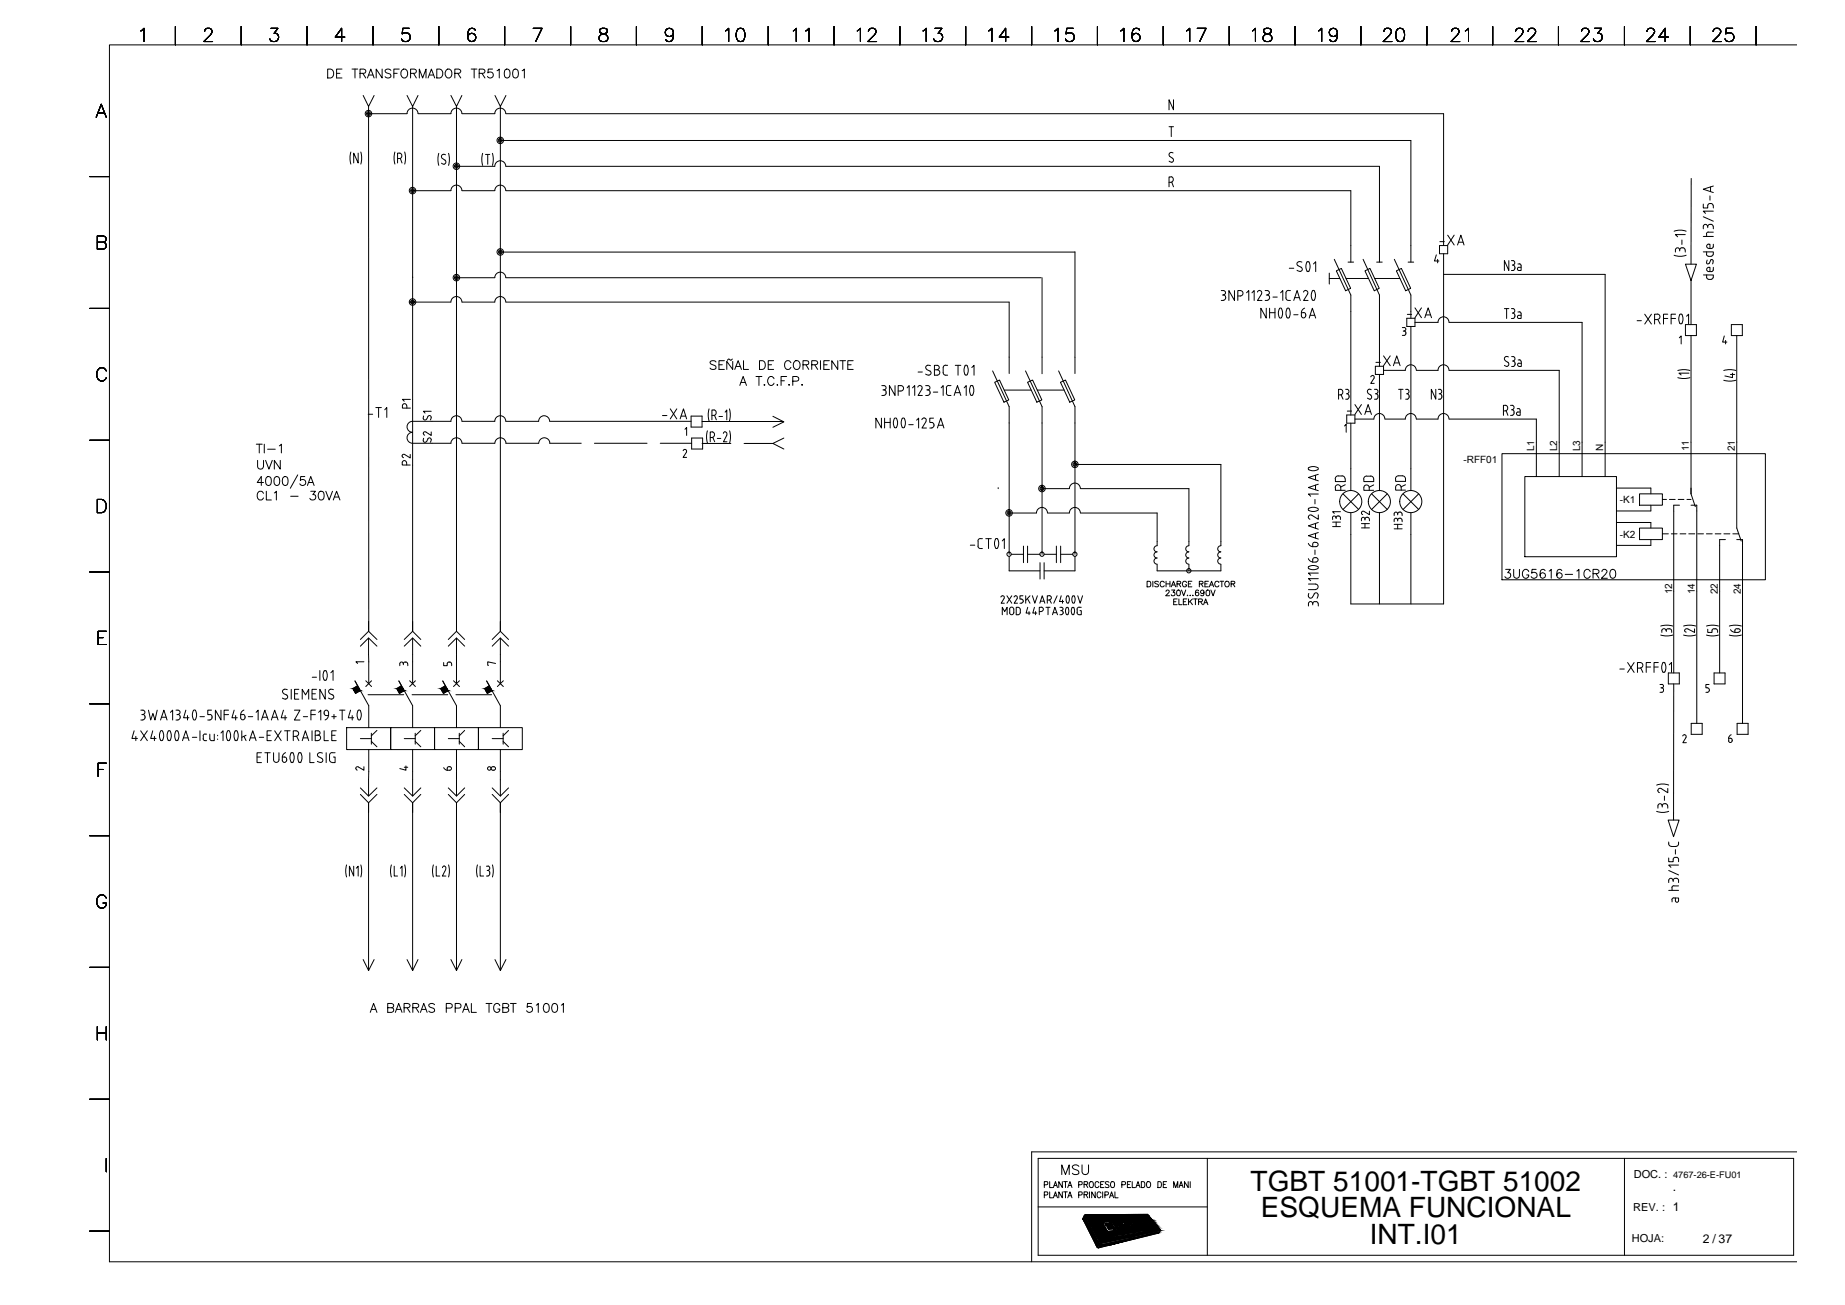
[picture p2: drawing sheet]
<svg xmlns="http://www.w3.org/2000/svg" width="420mm" height="297mm" viewBox="0 0 420 297" stroke-linecap="round" stroke-linejoin="round" font-family="sans-serif">
<defs><g id="words">
<g font-size="6.4">
<text x="284.8" y="271">TGBT 51001-TGBT 51002</text>
<text x="287.1" y="277">ESQUEMA FUNCIONAL</text>
<text x="311.9" y="283.1">INT.I01</text>
</g>
<g font-size="2.8">
<text x="380.9" y="271.2">.</text>
<text x="387.8" y="282.9">2 / 37</text>
</g>
<g font-size="2.5">
<text x="372.1" y="268.2">DOC. :</text>
<text x="371.9" y="275.7">REV. : 1</text>
<text x="371.6" y="282.8">HOJA:</text>
</g>
<g font-size="2.3">
<text x="333.3" y="105.3">-RFF01</text>
<text x="349.4" y="102.8" transform="rotate(-90 349.4 102.8)">L1</text>
<text x="354.6" y="102.8" transform="rotate(-90 354.6 102.8)">L2</text>
<text x="359.9" y="102.8" transform="rotate(-90 359.9 102.8)">L3</text>
<text x="365.1" y="102.8" transform="rotate(-90 365.1 102.8)">N</text>
<text x="384.6" y="102.8" transform="rotate(-90 384.6 102.8)">11</text>
<text x="395" y="102.8" transform="rotate(-90 395 102.8)">21</text>
<text x="368.9" y="114.6">-K1</text>
<text x="368.9" y="122.4">-K2</text>
<text x="380.8" y="135.2" transform="rotate(-90 380.8 135.2)">12</text>
<text x="386" y="135.2" transform="rotate(-90 386 135.2)">14</text>
<text x="391.2" y="135.2" transform="rotate(-90 391.2 135.2)">22</text>
<text x="396.4" y="135.2" transform="rotate(-90 396.4 135.2)">24</text>
</g>
<text font-size="2.1" x="381" y="268.2">4767-26-E-FU01</text>
</g></defs>
<g fill="none" stroke="#000" stroke-width=".23">
<path d="M32.1 7l.7-.6v3.1M39.9 6v4.2M46.6 7.2l.2-.6 .9-.2a.74 .74 0 0 1 .5 1.2l-1.8 1.9h2M54.9 6v4.2M61.7 6.4h1.6l-.9 1.2a.97 .97 0 0 1 1.1 1.1 .97 .97 0 0 1-1.4 .8l-.4-.2-.2-.4M69.9 6v4.2M74.6 15.7h.7a1.08 1.08 0 0 1 .7 1 1.08 1.08 0 0 1-.7 1.1h-.7zM76.7 16.7h.7M77.9 15.7h-1.2v2.1h1.2M78.5 8.4h-2.1l1.4-2v3.1M80.2 15.7h1.3M80.8 15.7v2.1"/>
<path d="M82 16.7l1.1-.1 .2-.3-.1-.4-.4-.2h-.8v2.1M82.6 16.7l.7 1.1M83.7 17.8l.7-2.1 .8 2.1M84 17.1h.9M84.9 6v4.2M87 15.7v2.1l-1.3-2.1v2.1M89 16a.72 .72 0 0 0-.7-.3 .72 .72 0 0 0-.6 .5l.4 .4 .7 .3a.5 .5 0 0 1 0 .7 .85 .85 0 0 1-1.1-.1M89.7 16.7h.8M90.9 15.7h-1.2v2.1M91.7 15.8a.76 .76 0 0 1 1.1 .7v.5a.76 .76 0 0 1-.7 .8 .76 .76 0 0 1-.8-.8v-.5zM93.2 6.4h-1.5l-.1 1.3a1.05 1.05 0 0 1 1.6 0 1.05 1.05 0 0 1-.3 1.6 1.05 1.05 0 0 1-1.5-.4M93.5 16.7l1.1-.1 .2-.3-.1-.4-.4-.2h-.8v2.1"/>
<path d="M94.2 16.7l.6 1.1M95.5 17.8v-2.1l.8 2.1 .7-2.1v2.1M97.5 17.8l.7-2.1 .8 2.1M97.8 17.1h.9M99.5 15.7h.6a1.08 1.08 0 0 1 .8 1 1.08 1.08 0 0 1-.8 1.1h-.6zM99.9 6v4.2M101.6 16l.2-.2a.76 .76 0 0 1 1.1 .7v.5a.76 .76 0 0 1-.8 .8 .76 .76 0 0 1-.7-.8zM103.6 16.7l1.1-.1a.44 .44 0 0 0 0-.8l-1.1-.1v2.1M104.3 16.7l.6 1.1M107.3 15.7h1.3M108 15.7v2.1M108.2 6.9a.94 .94 0 0 0-1.3-.3 2.39 2.39 0 0 0 0 2.7 .94 .94 0 0 0 1.4-.4 .94 .94 0 0 0-.6-1.3 .94 .94 0 0 0-1.2 .8"/>
<path d="M109.1 16.7l1.2-.1 .1-.3-.1-.4-.3-.2h-.9v2.1M109.8 16.7l.6 1.1M112.2 15.7h-1l-.1 .9a.7 .7 0 0 1 1.1 0 .7 .7 0 0 1-.2 1 .7 .7 0 0 1-1-.2M113.2 16.1l.5-.4v2.1M114.9 6v4.2M115.1 15.8a.63 .63 0 0 1 1 .3 1.39 1.39 0 0 1-.5 1.7h-.2a1.34 1.34 0 0 1-.3-2zM117 15.8a.63 .63 0 0 1 1 .3 1.39 1.39 0 0 1-.5 1.7h-.2a1.34 1.34 0 0 1-.3-2zM118.9 16.1l.5-.4v2.1M121.4 6.4h2l-1.4 3.1M129.9 6v4.2M136.7 6.6a.59 .59 0 0 0-.1 .6 .59 .59 0 0 0 .4 .4 1.24 1.24 0 0 1 1.4 1.3 1.03 1.03 0 0 1-1.2 .6 1.03 1.03 0 0 1-.8-1.1 1.41 1.41 0 0 1 1.5-.8 .63 .63 0 0 0 .3-1l-.5-.2zM144.9 6v4.2"/>
<path d="M153.4 7.5a.94 .94 0 0 1-1.4 .7 .94 .94 0 0 1-.3-1.5 .94 .94 0 0 1 1.5 .2 2.84 2.84 0 0 1-.3 2.4 .94 .94 0 0 1-1.3-.3M159.9 6v4.2M165.2 7l.7-.6v3.1M168.1 6.6a.96 .96 0 0 1 1.4 .4 2.39 2.39 0 0 1-.3 2.3 1 1 0 0 1-1.4-.4 2.26 2.26 0 0 1 .3-2.3zM174.9 6v4.2M180.7 7l.6-.6v3.1M183.5 7l.7-.6v3.1M189.9 6v4.2M195.2 7l.7-.6v3.1M197.8 7.2l.3-.6a.94 .94 0 0 1 1.4 .4l-.4 1-1.5 1.5h2M204.9 6v4.2M210.2 7l.7-.6v3.1"/>
<path d="M212.9 6.4h1.6l-.9 1.2a.97 .97 0 0 1 1.1 1.1 .97 .97 0 0 1-1.4 .8l-.4-.2-.3-.4M219.9 6v4.2M225.2 7l.7-.6v3.1M229.7 8.4h-2.1l1.4-2v3.1M234.9 6v4.2M240.2 7l.7-.6v3.1M244.4 6.4h-1.5l-.1 1.3a1.07 1.07 0 0 1 1.5 0 1.07 1.07 0 0 1 0 1.5 1.07 1.07 0 0 1-1.5 0l-.2-.3M249.9 6v4.2M255.2 7l.7-.6v3.1M259.5 6.9a.88 .88 0 0 0-1.3-.3 2.39 2.39 0 0 0 0 2.7 .94 .94 0 0 0 1.4-.4 .94 .94 0 0 0-.6-1.3 .94 .94 0 0 0-1.2 .8M264.9 6v4.2M270.2 7l.7-.6v3.1"/>
<path d="M272.7 6.4h1.9l-1.4 3.1M279.9 6v4.2M285.2 7l.7-.6v3.1M287.9 6.6a.6 .6 0 0 0 .3 1 1.25 1.25 0 0 1 1.4 1.3 1.03 1.03 0 0 1-1.1 .6 1.03 1.03 0 0 1-.9-1.1 1.41 1.41 0 0 1 1.5-.8 .6 .6 0 0 0 .2-1l-.4-.2zM294.9 6v4.2M300.3 7l.7-.6v3.1M304.6 7.5a.93 .93 0 0 1-1.3 .8 .93 .93 0 0 1-.4-1.5 .93 .93 0 0 1 1.5 .1 2.66 2.66 0 0 1-.2 2.4 .94 .94 0 0 1-1.4-.3M309.9 6v4.2M315.2 7.2l.2-.6 .9-.2a.74 .74 0 0 1 .4 1.2l-1.7 1.9h2M318.3 6.6a1 1 0 0 1 1.4 .4 2.57 2.57 0 0 1-.3 2.3 1 1 0 0 1-1.4-.4 2.57 2.57 0 0 1 .3-2.3zM324.9 6v4.2M330.6 7.2a.71 .71 0 0 1 .6-.8h.5a.74 .74 0 0 1 .4 1.2l-1.7 1.9h2"/>
<path d="M333.7 7l.7-.6v3.1M339.9 6v4.2M345.1 7.2l.3-.6 .9-.2a.74 .74 0 0 1 .4 1.2l-1.7 1.9h2M348 7.2l.3-.6 .9-.2a.74 .74 0 0 1 .4 1.2l-1.8 1.9h2.1M354.9 6v4.2M360.2 7.2l.2-.6 .9-.2a.74 .74 0 0 1 .4 1.2l-1.7 1.9h2M363.1 6.4h1.6l-.9 1.2a.96 .96 0 0 1 1.1 1.1 .96 .96 0 0 1-1.3 .8l-.5-.2-.2-.4M369.9 6v4.2M375.1 7.2l.3-.6 .8-.2a.74 .74 0 0 1 .4 1.2l-1.7 1.9h2M379.9 8.4h-2.1l1.4-2v3.1M384.9 6v4.2M390.1 7.2l.3-.6 .9-.2a.74 .74 0 0 1 .4 1.2l-1.7 1.9h2"/>
<path d="M394.6 6.4h-1.5l-.1 1.3a1.07 1.07 0 0 1 1.6 0 1.07 1.07 0 0 1-.2 1.6 1.07 1.07 0 0 1-1.6-.4M399.9 6v4.2M409.2 10.2h-384.3v277h384.3M21.9 26.7l1.2-3 1.1 3M22.3 25.7h1.4M79.9 34.6l-.2 1.4 .2 1.3M81.6 34.9v2.2l-1.1-2.2v2.2M82.2 34.6l.2 1.4-.2 1.3M82.7 21.7l1.2 2.5 1.3-2.5M83.9 24.2l.1 119.5M83.9 25.9h8.8M89.9 34.6l-.2 1.4 .2 1.3"/>
<path d="M90.5 36.1h.5a.63 .63 0 0 0 .5-.6 .63 .63 0 0 0-.5-.6h-.5v2.2M91.2 36.1l.4 1M92.2 34.6l.2 1.4-.2 1.3M92.7 21.7l1.3 2.5 1.2-2.5M94 24.2v119.5M95.2 25.9a1.25 1.25 0 0 0-1.3-1.3 1.25 1.25 0 0 0-1.2 1.3M95.2 25.9h7.5M99.9 34.9l-.2 1.4 .2 1.3M100.5 37.1l.6 .3M101.4 35.2a.55 .55 0 0 0-.7 .1 .55 .55 0 0 0 0 .8l.8 .7v.4l-.4 .2M102.1 34.9l.2 1.4-.2 1.3M102.7 21.7l1.3 2.5 1.2-2.5"/>
<path d="M104 24.2v119.5M105.2 25.9a1.25 1.25 0 0 0-1.3-1.3 1.25 1.25 0 0 0-1.2 1.3M105.2 25.9h7.5M109.9 34.9l-.2 1.4 .2 1.3M110.6 35.2h.9M111.1 35.2v2.2M112.1 34.9l.2 1.4-.2 1.3M112.7 21.7l1.2 2.5 1.3-2.5M113.9 24.2v119.5M113.9 32h207.4v27.7M115.2 37.8a1.25 1.25 0 0 0-1.3-1.2 1.25 1.25 0 0 0-1.2 1.2l-8.7 .1M115.2 25.9a1.25 1.25 0 0 0-1.3-1.3 1.25 1.25 0 0 0-1.2 1.3"/>
<path d="M115.2 37.9h198.9v21.8M115.2 25.9h213.5v30M266.2 28.8h1M266.5 35.7l.5 .3M266.6 34.7l-.4 .4 .2 .5M266.6 34.7l.5 .1M266.7 28.8v2.3M267 36a.53 .53 0 0 1 .1 .8 .53 .53 0 0 1-.9-.1M267.2 22.7v2.3l-1-2.3v2.3M20.4 40.2h4.5M22.2 55.1h1.3a.79 .79 0 0 0 .7-.8l-.3-.4-.4-.2h-1.3v3h1.3a.79 .79 0 0 0 .7-.6 .79 .79 0 0 0-.3-.8l-.4-.2M113.9 57.4h130.9"/>
<path d="M115.2 43.4a1.25 1.25 0 0 0-1.3-1.3 1.25 1.25 0 0 0-1.2 1.3h-7.5a1.25 1.25 0 0 0-1.3-1.3 1.25 1.25 0 0 0-1.2 1.3h-8.7M115.2 43.4h192.4v16.3M244.8 57.3v27.7M266.2 41.5h.5M266.7 41.5a.61 .61 0 0 0 .5-.6 .61 .61 0 0 0-.5-.6h-.5v2.2M266.9 41.5l.3 1M295.8 59.6a.49 .49 0 0 0-.4 .4 .49 .49 0 0 0 .2 .5M295.8 59.5l.7 .2M297.6 59.7l.4-.1 .3 .4v.9l-.2 .7M297.6 59.7l-.2 .8 .2 1.1M303.9 59l3.7 8.2v27.3M307 59.7h1.3"/>
<path d="M310.4 59l3.7 8.2v16.2M313.5 59.7h1.3M317.5 59l3.8 8.2v5.2M320.7 59.7h1.2M327.1 58l-.4 1.4h1M327.4 59v.8M327.8 55.9h1.9v1.9h-1.9zM327.9 55h1M328.7 57.8v79.7h-21.1v-20.8M329.7 53.5l1.5 2.3M331.2 53.5l-1.5 2.3M331.9 55.8l.8-2.3 .7 2.3"/>
<path d="M332.1 55.1h1.1M343.6 59.3v2.3l-1-2.3v2.3M344.2 59.3h.4a.5 .5 0 0 1 .4 .5 .5 .5 0 0 1-.4 .5M381.2 58.1l1.4 .2 1.4-.2M381.2 52.6l1.4-.2 1.4 .2M381.5 56.9v.5M382.5 56.9v.2M383 56.4l-.2 .1-.3 .4a.49 .49 0 0 0-.5-.5 .49 .49 0 0 0-.5 .5M383 56.4a.55 .55 0 0 1 .7 .5M383 54.6v1M383.8 53.4h-2.3l.5 .5M383.8 56.9v.5"/>
<path d="M385.1 40.6v19.5M387.9 57.3h2.3v.6M387.9 46.5v.8h1v-.5M387.9 53.8h2.3M387.9 49.3l2.3 1M388.6 57.9l.1 .2 .4 .2M388.6 59.8l.2 .3 .4-.2M388.6 53.3v.5M388.6 57.3v.6M388.8 59.2l-.2 .6M388.9 51.6a.49 .49 0 0 0-.5-.5 .49 .49 0 0 0-.5 .5v.5M388.9 46.8a.63 .63 0 0 1 .6-.5 .63 .63 0 0 1 .6 .5"/>
<path d="M388.9 51.8a.63 .63 0 0 1 .5-.7 .63 .63 0 0 1 .7 .5l.1 .5M389.1 52.8l-.4 .2-.1 .2M389.1 58.3h.6M389.1 52.8h1.1M389.1 55.6a.49 .49 0 0 0-.5 .4 .49 .49 0 0 0 .5 .5M389.2 55.6h.2v1M389.2 56.6h.6M389.4 44.6v1M389.5 59.2l.4-.1 .2 .3M389.5 42.6v1M389.6 59.2l-.4 .8M390.1 59.4l-.1 .7"/>
<path d="M390.1 57.9l-.2 .3-.2 .1M390.2 55.6l-.1 .8-.3 .1M390.2 48.1h-2.3l.5 .5M390.2 42.3l-2.3 .8 2.3 .7M390.2 46.8v.5M20.4 70.2h4.5M93.2 68.8h9.5M94 63.2h.1M105.2 68.7a1.25 1.25 0 0 0-1.3-1.2 1.25 1.25 0 0 0-1.2 1.2M105.2 68.8h7.5M115.2 63.2a1.25 1.25 0 0 0-1.3-1.3 1.25 1.25 0 0 0-1.2 1.3h-8.7M115.2 68.7a1.25 1.25 0 0 0-1.3-1.2 1.25 1.25 0 0 0-1.2 1.2"/>
<path d="M115.2 68.8h114.6v16.2M115.2 63.2h121.9M237.3 63.2v21.9M278.1 66.1h.5a.49 .49 0 0 1 .5 .5 .49 .49 0 0 1-.5 .5l.4 .3 .1 .2M278.1 68.4h.5M278.4 67.2h.2M279.1 67.9l-.3 .4h-.2M279.1 67.6v.3M281.1 66.1v2.3l-1.2-2.3v2.3M281.9 67.4h.6M282.5 66.1a.61 .61 0 0 1 .6 .7 .61 .61 0 0 1-.6 .6M282.5 66.1h-.6v2.3"/>
<path d="M283.9 66.6l.5-.5v2.3M285.1 66.6l.5-.5v2.3M286.9 66.1l.3 .2 .1 .4-.9 1.7h1M286.9 66.1l-.6 .4M288.1 66.1h.5a.49 .49 0 0 1 .5 .5 .49 .49 0 0 1-.5 .5l.4 .3 .1 .2M288.1 68.4h.5M288.4 70.2v2.2l-1.3-2.2v2.2M288.4 67.2h.2M289.1 67.6a.61 .61 0 0 1-.5 .7M289.1 70.2v2.2M289.1 71.2h1.3M289.9 67.6h1"/>
<path d="M290.4 70.2v2.2M291.4 70.3l-.3 .8 .3 1.2M291.6 66.6l.5-.5v2.3M291.8 70.3l.3 1.2a.74 .74 0 0 1-.5 .9l-.3-.1M291.9 70.2l-.3-.1-.3 .1M293.1 70.3l-.2 1.2a.74 .74 0 0 0 .4 .9l.3-.1 .2-.8-.2-1.2M293.4 66.1l-.5 .3-.1 1.4 .3 .5 .8 .1M293.4 66.1h.5M293.6 70.2l-.3-.1-.2 .1M293.6 61.1h1M294.6 68.4l.8-2.3 .7 2.3M294.6 71.6h1"/>
<path d="M294.8 67.7h1.1M295.6 60.5l.8 .3M296.3 60.9a.54 .54 0 0 1 .1 .8 .54 .54 0 0 1-.8 0l-.2-.2M296.4 71.9a.49 .49 0 0 0 .4 .5 .49 .49 0 0 0 .5-.5M296.4 71.9v-.7l.4-.1a.56 .56 0 0 1 .6 .8M297.1 70.1a1.12 1.12 0 0 0-.7 1M297.4 66.1l.4 .3v.5M297.4 66.1l-.6 .4M297.6 61.7l.3 .1 .2-.1M297.8 66.9l-.9 1.5h1M298.1 72.4l.8-2.2 .7 2.2M298.4 71.8h1"/>
<path d="M298.9 66.3l-.3 1.2a.74 .74 0 0 0 .5 .9l.2-.1 .3-.8-.3-1.2M299.1 60.1l.5-.5v2.2M299.3 66.2l-.2-.1-.3 .1M302.7 63.4h2.4M302.7 62.2v2.5M304.3 61.7l1.2-.6 2.1 4.5-1.2 .6zM306.5 63.4h5.2M310.8 61.7l1.2-.6 2.1 4.5-1.1 .6zM313 63.4h5.8M318 61.7l1.1-.6 2.2 4.5-1.2 .6zM319.3 74.6h.5M319.3 76.3h.5"/>
<path d="M319.6 75.4h.2M319.8 74.5a.4 .4 0 0 1 .4 .4 .4 .4 0 0 1-.4 .4l.4 .4M320.2 75.7a.45 .45 0 0 1-.4 .6M320.4 72.4h1.8v1.9h-1.8zM320.5 71.6h1M321.3 74.3v37.4M322.2 73.4h5.3M322.2 70.1l1.5 2.2M323.7 70.1l-1.5 2.2M324.5 72.3l.7-2.2 .8 2.2M324.7 71.7h1M328.7 62.5h36.8v46"/>
<path d="M330 73.4a1.25 1.25 0 0 0-1.3-1.3 1.25 1.25 0 0 0-1.2 1.3M330 73.4h30.3v35.1M342.6 70.2h1M343.1 70.2v2.3M344.2 70.2h.4a.5 .5 0 0 1 .4 .5 .5 .5 0 0 1-.4 .5M344.4 71.3a.45 .45 0 0 1 .6 .4M344.4 60.3a.45 .45 0 0 1 .6 .5M345 72l-.2 .4-.6 .1M345 61.1l-.2 .4-.6 .1M345 60.8v.3M345 71.8v.2M345.7 60.1h.5l.2 .4"/>
<path d="M345.7 71h.4M345.9 71.8l-.3 .3 .3 .4M345.9 60.8l-.3 .4 .3 .4M345.9 71.8h.5M345.9 60.8h.5M346 71l.4 .4M346.4 71.4v1.1h-.5M346.4 60.5v1.1h-.5M372.8 73h1M374.6 71.5l1.5 2.3M376.1 71.5l-1.5 2.3M376.8 72.7h.6"/>
<path d="M377.4 71.5a.61 .61 0 0 1 .6 .6 .61 .61 0 0 1-.6 .6M377.4 71.5h-.6v2.3M377.6 72.7l.5 1.1M378.8 72.5h1M379.8 71.5h-1v2.3M380.6 72.5h1M381.6 71.5h-1v2.3M382.4 76.9l.4-.4v1.8M382.6 71.5h.2a1.53 1.53 0 0 1 0 2.2 1.66 1.66 0 0 1-.2-2.2zM383.8 60.1h2.5l-1.2 3.8zM383.8 73.9h2.5v2.5h-2.5zM384.1 72l.4-.5v2.3"/>
<path d="M385.1 63.9v10M385.1 76.4v36l1 2.9M387.9 62.6h2.3v.5l-.5 .5M388.6 62.6l.1 .7 .4 .3M389.1 63.6h.6M389.4 61.8v-1a.51 .51 0 0 0-.7 .4 .51 .51 0 0 0 .4 .6h.7M390.2 60.8l-.1 .8-.3 .2M392.7 76.5l-.4 1.4h1M393 77.5v.8M394.3 73.9h2.5v2.5h-2.5zM395.5 76.4v43.8l1 3M24.2 84.4a1.11 1.11 0 0 0-1.3-.7 1.11 1.11 0 0 0-.9 1.2 1.29 1.29 0 0 0 .3 1.4 1.29 1.29 0 0 0 1.4 .2l.5-.5"/>
<path d="M83.8 94.3h1.1M85.6 92.8h1.3M86.2 92.8v2.2M87.6 93.3l.5-.5v2.2M91.6 92.4a.49 .49 0 0 1 .5-.5 .49 .49 0 0 1 .5 .5M91.6 92.4v.5h1.9M92.7 92.4v.5M93.5 90.9h-1.9l.5 .4M96.4 98.7l.3 .4M96.5 99.8a.48 .48 0 0 0-.1 .7 .48 .48 0 0 0 .7 0M96.5 94.7a.48 .48 0 0 0-.1 .7 .48 .48 0 0 0 .7 0M97 98.3h-.4l-.2 .4"/>
<path d="M97.4 99.9l-.2 .6M97.4 94.8l-.2 .6M97.4 99.9a.45 .45 0 0 1 .7-.1 .45 .45 0 0 1 0 .7l-.1 .2M97.4 94.8l.5-.2 .3 .4M98.2 95l-.2 .6M98.2 98.3v.8l-1.2-.7M98.2 93.6h-1.8l.4 .4M115.2 95.9a1.25 1.25 0 0 0-1.3-1.3 1.25 1.25 0 0 0-1.2 1.3h-7.5a1.25 1.25 0 0 0-1.3-1.3 1.25 1.25 0 0 0-1.2 1.3h-8.8a1.25 1.25 0 0 0-1.2 1.2 1.25 1.25 0 0 0 1.2 1.3 1.25 1.25 0 0 0-1.2 1.2 1.25 1.25 0 0 0 1.2 1.3h8.8a1.27 1.27 0 0 1 1.3-1.3 1.27 1.27 0 0 1 1.2 1.3h7.5a1.27 1.27 0 0 1 1.2-1.3 1.27 1.27 0 0 1 1.3 1.3h7.5a1.27 1.27 0 0 1 1.2-1.3 1.27 1.27 0 0 1 1.3 1.3h7.2M115.2 95.9h7.5a1.25 1.25 0 0 1 1.2-1.3 1.25 1.25 0 0 1 1.3 1.3h32.2M150.9 94.6h1M152.6 93.1l1.5 2.2M154.1 93.1l-1.5 2.2"/>
<path d="M154.9 95.3l.7-2.2 .8 2.2M155.1 94.7h1.1M156 97.7l.4-.4v1.8M157.4 94.7h2.5v2.5h-2.5zM157.5 99.7h2.5v2.5h-2.5zM159.9 95.9h18.5M161.1 98.1l-.2 1.3 .2 1.4M161.5 93.1l-.2 1.3 .2 1.4M161.7 99.6h.5M162.1 94.5h.5M162.2 99.5a.63 .63 0 0 0 .5-.6 .63 .63 0 0 0-.5-.6h-.5v2.3M162.3 99.6l.5 1"/>
<path d="M162.6 93.3a.63 .63 0 0 1 .5 .6 .63 .63 0 0 1-.5 .6M162.6 93.3h-.5v2.3M162.7 94.5l.4 1.1M163.1 82.4a.77 .77 0 0 0-1.4 .2l.2 .3 .8 .3a.48 .48 0 0 1 .4 .6 .87 .87 0 0 1-1.4 0M163.4 99.8h.8M163.7 83h.8M163.7 94.8h.8M165 82.1h-1.3v2h1.3M165.1 98.3l-.4 .4M165.1 93.8l.4-.5v2.3M165.1 98.3l.3 .1 .1 .5-.8 1.7h.9M166.1 93.1l.2 1.3-.2 1.4"/>
<path d="M166.2 98.1l.2 1.3-.2 1.4M166.8 81.7l-.3 .3-.6-.3-.3 .3M166.9 82.3v1.8l-1.4-1.8v1.8M167.3 84.1l.8-2 .8 2M167.6 83.4h1M168.5 87.7l.7-2 .8 2M168.7 87.1h1M169.3 82.1v2h1.2M172.2 85.7h1.3M172.8 85.7v2M173 82.1h.6a1.08 1.08 0 0 1 .7 1 1.08 1.08 0 0 1-.7 1h-.6zM174 87.6h.2l-.1 .1z"/>
<path d="M174.9 83h.8M176 94.8l2.5 1.2-2.5 1.3M176.2 82.1h-1.3v2h1.3M176.3 86.2a.74 .74 0 0 0-.9-.5 .74 .74 0 0 0-.6 .8v.5a.74 .74 0 0 0 .6 .7 .74 .74 0 0 0 .9-.5M176.9 87.6h.2l-.1 .1zM177.9 86.7h.7M178.5 99.7l-2.5 1.2 2.5 1.3M179.1 85.7h-1.2v2M179.7 87.5v.2zM180.1 82.6a.74 .74 0 0 0-.8-.5 .74 .74 0 0 0-.6 .8v.4a.74 .74 0 0 0 .6 .8 .74 .74 0 0 0 .8-.5M180.5 86.8h.9l.5-.4a.53 .53 0 0 0-.5-.7h-.9v2M181 82.2a1 1 0 0 1 1.2 .7 1 1 0 0 1-.6 1.2 1.04 1.04 0 0 1-1-.7 1.04 1.04 0 0 1 .4-1.2z"/>
<path d="M182.7 87.5v.2zM182.9 83l1.1-.1 .2-.3-.1-.3-.4-.2h-.8v2M183.5 83l.7 1.1M184.9 83l1.1-.1 .2-.4-.5-.4h-.8v2M185.5 83l.7 1.1M186.8 82.1v2M187.6 83h.8M188.9 82.1h-1.3v2h1.3M190.8 82.1v2l-1.4-2v2M191.2 82.1h1.4M191.9 82.1v2M193.1 83h.7"/>
<path d="M194.3 82.1h-1.2v2h1.2M200.7 95.2v2.2l-1.2-2.2v2.2M200.8 87.8h.5a.49 .49 0 0 1 .5 .5 .49 .49 0 0 1-.5 .4M200.8 90h.5M201.1 88.7h.2M201.3 88.7l.4 .3 .1 .2M201.5 95.2v2.2M201.5 96.2h1.2M201.8 89.3a.55 .55 0 0 1-.5 .7M202.7 95.2v2.2M203.7 95.3l.2-.2a1.53 1.53 0 0 1 0 2.3l-.2-.1M203.7 95.3l-.3 .8 .3 1.2"/>
<path d="M203.8 87.8v2.2l-1.2-2.2v2.2M204.5 89h.7M205.2 87.8a.61 .61 0 0 1 .6 .6 .61 .61 0 0 1-.6 .6M205.2 87.8h-.7v2.2M205.9 95.3l.3 .8-.3 1.2M206 95.3l-.3-.2a1.53 1.53 0 0 0 0 2.3l.3-.1M206.6 88.3l.4-.5v2.2M207 96.7h1M207.8 88.3l.5-.5v2.2M208.7 95.6l.5-.4v2.2M209.1 84.7h.9M209.5 87.8l.4 .2v.5"/>
<path d="M209.5 87.7l-.5 .4M210 88.5l-.9 1.5h.9M210.4 95.1l.5 .3v.5M210.5 95.1l-.6 .4M210.8 85.2l.7 .2M210.8 87.8h.5M210.8 90h.5M210.9 95.9l-.9 1.5h1M211.1 88.7h.2M211.1 84.1l.7 .4M211.3 83.1l.6 .1M211.3 83.2a.49 .49 0 0 0-.5 .3 .49 .49 0 0 0 .3 .6"/>
<path d="M211.3 87.8a.49 .49 0 0 1 .5 .5 .49 .49 0 0 1-.5 .4l.4 .3 .1 .2M211.7 97.4h.5M211.8 84.4a.49 .49 0 0 1 .2 .6 .49 .49 0 0 1-.5 .4M211.8 89.5l-.3 .4-.2 .1M211.8 89.3v.2M212.5 89.3h1.1M212.6 95.2h-.9v1h.7l.3 .4M212.7 96.9l-.3 .4-.2 .1M212.7 96.7v.2M212.8 84.2h.6M213.4 83.2a.51 .51 0 0 1 .5 .5 .51 .51 0 0 1-.5 .5 .61 .61 0 0 1 .6 .6 .61 .61 0 0 1-.6 .6M213.4 83.2h-.6v2.2h.6"/>
<path d="M213.5 97.4l.7-2.2 .8 2.2M213.7 96.8h1M214.3 88.3l.5-.5v2.2M215.4 83.1l-.5 .3-.1 1.4 .3 .5 .7 .1M215.4 83.2h.4M215.5 89.4l.3 .5 .3 .1M215.5 88.3v1.2M216.1 87.7l-.5 .3-.1 .3M216.1 87.8h.5M216.1 90h.5M217.3 90l.7-2.2 .8 2.2M217.5 89.4h1.1"/>
<path d="M217.5 83.2h1.3M218.2 83.2v2.2M219.6 88.3l.4-.5v2.2M219.8 83.3l-.3 1.2a.74 .74 0 0 0 .5 .9l.3-.1 .2-.8-.2-1.2M220.3 83.2l-.3-.1-.2 .1M221 87.9l.4-.1 .3 .4 .1 .9-.3 .7M221 89.9l.3 .1 .2-.1M221 87.9l-.2 .7 .2 1.2M221.3 83.7l.5-.5v2.2M226 84.4l3.8 8.2v33.6M226.5 87l1.1-.5 2.1 4.5-1.1 .5zM228.7 88.8h6.1"/>
<path d="M233.5 84.4l3.8 8.2v33.6M234 87l1.1-.5 2.2 4.5-1.2 .5zM236.2 88.8h6.1M241.1 84.4l3.7 8.2v33.6M241.5 87l1.1-.5 2.2 4.5-1.2 .5zM304.8 89.9h.5M305.3 89.8a.63 .63 0 0 0 .5-.6 .63 .63 0 0 0-.5-.6h-.5v2.3M305.4 89.9l.4 1M306.2 97l.4-.4v1.8M306.4 88.6h.4a.5 .5 0 0 1 .4 .5 .5 .5 0 0 1-.4 .5M306.6 89.6h.2M306.7 94.5h1.9v1.8h-1.9z"/>
<path d="M306.8 89.6l.3 .3 .1 .2M306.8 93.6h1M307.2 90.4l-.2 .4-.6 .1M307.2 90.1v.3M307.6 96.3v15.4M308.6 95.4h4.3M308.6 92.1l1.4 2.2M310 92.1l-1.4 2.2M310.8 94.3l.8-2.2 .7 2.2M311 93.7h1.1M311.6 89.6l.6 .3M311.8 88.6l.5 .1"/>
<path d="M311.8 88.6l-.4 .4 .2 .5M312.1 89.9a.51 .51 0 0 1 .1 .9 .51 .51 0 0 1-.8-.2M312.6 85.4l.2 .1 .1 .4-.7 1.4h.8M312.6 85.5l-.4 .3M313 88.6h.4a.5 .5 0 0 1 .4 .5 .5 .5 0 0 1-.4 .5M313.2 89.6h.2M313.2 83.4h1.9v1.8h-1.9zM313.3 82.5h1.1M313.4 89.6a.57 .57 0 0 1 .4 .8M313.8 90.4l-.2 .4-.6 .1M314.1 85.2v26.5M315.1 84.3h4.9"/>
<path d="M315.1 81l1.5 2.2M315.4 95.4a1.25 1.25 0 0 0-1.3-1.3 1.25 1.25 0 0 0-1.2 1.3M315.4 95.4h4.6M316.6 81l-1.5 2.2M317.3 83.2l.8-2.2 .7 2.2M317.6 82.6h1M318.5 88.6h1M319 88.6v2.3M320.1 88.6h.4a.5 .5 0 0 1 .4 .5 .5 .5 0 0 1-.4 .5M320.3 89.6h.2M320.5 89.6l.3 .3 .1 .2M320.9 90.4l-.2 .4-.6 .1"/>
<path d="M320.9 90.1v.3M322.5 95.4a1.25 1.25 0 0 0-1.2-1.3 1.25 1.25 0 0 0-1.3 1.3M322.5 84.3a1.25 1.25 0 0 0-1.2-1.3 1.25 1.25 0 0 0-1.3 1.3M322.6 95.4h4.9M322.6 84.3h4.9M327 88.6v2.3l-1-2.3v2.3M327.6 88.6h.3a.5 .5 0 0 1 .4 .5 .5 .5 0 0 1-.4 .5M327.7 89.6h.2M327.9 89.6l.4 .3v.2M328.3 90.4l-.2 .4-.5 .1M328.4 90.1v.3M330 95.4a1.25 1.25 0 0 0-1.3-1.3 1.25 1.25 0 0 0-1.2 1.3"/>
<path d="M330 84.3a1.25 1.25 0 0 0-1.3-1.3 1.25 1.25 0 0 0-1.2 1.3M330 95.4h19.9v13.1M330 84.3h25.1v24.2M342.4 93.5h.5M342.6 83.2l.6 .2M342.8 82.1l.6 .4M342.9 92.3a.63 .63 0 0 1 .5 .6 .63 .63 0 0 1-.5 .6M342.9 92.3h-.5v2.2M343 81.2l-.4 .3 .2 .6M343 81.1l.5 .2M343 93.5l.4 1M343.4 82.4l.2 .6-.4 .4"/>
<path d="M344 92.3h.4a.5 .5 0 0 1 .4 .4 .5 .5 0 0 1-.4 .5M344 94.5h.4M344.2 93.3h.2M344.2 81.2h.4a.5 .5 0 0 1 .4 .5 .5 .5 0 0 1-.4 .4M344.4 93.3a.57 .57 0 0 1 .4 .7M344.5 82.2a.45 .45 0 0 1 .5 .5M344.8 94l-.2 .4-.2 .1M345 82.9l-.2 .4-.6 .1M345 82.7v.2M345.5 93h.3M345.7 93.8l-.4 .3 .4 .4M345.7 93.8h.5"/>
<path d="M345.7 81.9h.4M345.8 93l.3 .2 .1 1.3h-.5M346 81.9l.4 .4M346.4 82.4v1h-.5M346.4 82.7l-.5-.1-.3 .2v.4l.3 .2M382.1 86l1.4 .2 1.3-.2M382.1 84.3l1.4-.2 1.3 .2M384.6 84.9h-2.3l.5 .5M392.5 86.6l1.4 .2 1.4-.2M392.5 84.3l1.4-.2 1.4 .2M394.1 85.2h.9M394.5 84.9v1.1l-1.7-.4"/>
<path d="M20.4 100.2h4.5M22.2 113.7h1a1.6 1.6 0 0 1 1 1.5 1.6 1.6 0 0 1-1 1.5h-1zM58.4 101.1h1.3M58.7 104.8v1.4a.68 .68 0 0 0 .6 .6 .68 .68 0 0 0 .7-.6v-1.4M59 101.1v2M60 109.8h-1.4l.9-1.3v2M60 112.3a.74 .74 0 0 0-.8-.5 .74 .74 0 0 0-.6 .8v.4a.74 .74 0 0 0 .6 .8 .74 .74 0 0 0 .8-.5M60.2 101.1v2M60.5 104.8l.7 2 .8-2M60.6 111.8v2h1.2M60.8 108.6a.59 .59 0 0 1 .9 .3l.1 .5a.91 .91 0 0 1-.6 1.1h-.2a1.29 1.29 0 0 1-.2-1.9zM60.9 102.2h1.8"/>
<path d="M62.5 112.2l.4-.4v2M62.7 108.6a.59 .59 0 0 1 .9 .3l.1 .5a.91 .91 0 0 1-.6 1.1h-.2a1.29 1.29 0 0 1-.2-1.9zM63.6 101.5l.5-.4v2M63.8 104.8v2l-1.3-2v2M64.6 108.6a.59 .59 0 0 1 .9 .3l.1 .5a.91 .91 0 0 1-.5 1.1h-.3a1.29 1.29 0 0 1-.2-1.9zM66.2 113h1.7M67.8 108.1l-1.7 3M69.4 108.5h-.9l-.1 .9a.71 .71 0 0 1 1.1 0 .71 .71 0 0 1-.2 1 .71 .71 0 0 1-1-.3M70 110.5l.8-2 .7 2M70.3 109.8h.9M70.8 111.8h1l-.6 .8a.67 .67 0 0 1 .7 .9 .67 .67 0 0 1-1.1 .2l-.2-.3M72.8 111.9a.69 .69 0 0 1 .9 .3 1 1 0 0 1-.6 1.6 1.25 1.25 0 0 1-.3-1.9z"/>
<path d="M74.2 111.8l.8 2 .7-2M75.9 113.8l.8-2 .7 2M76.2 113.1h1M91.6 103.8l.3 .4M92.2 103.5l-.4-.1-.2 .4M92.6 105.3a.49 .49 0 0 0-.5-.5 .49 .49 0 0 0-.5 .5v.5h1.8M92.6 105.3v.5M93.4 103.4v.8l-1.2-.7M135.4 100.9h11.9M150.4 100.9h7.1M156 102.3l.3 .2v.4M156 102.3l-.4 .3"/>
<path d="M156.3 102.9l-.7 1.2h.8M159.9 100.9h6.5M169.4 100.9h6.6M227.3 111.2h.1M237.3 111.2h6.2M238.5 116.7a1.25 1.25 0 0 0-1.2-1.2 1.25 1.25 0 0 0-1.3 1.2l-6.2 .1M244.8 105.7h33.2v18.5M246 111.2a1.25 1.25 0 0 0-1.2-1.2 1.25 1.25 0 0 0-1.3 1.2M246 116.7a1.25 1.25 0 0 0-1.2-1.2 1.25 1.25 0 0 0-1.3 1.2l-4.9 .1M246.1 116.8h17.4v7.4M246.1 111.2h24.6v13M297.9 117.7l.4 .5"/>
<path d="M298.1 106.4l-.2 .3a1.55 1.55 0 0 0 2.1 .2M298.1 106.4l1.2-.2 .7 .2M299.5 113.7v1M299.6 108.2v1M299.6 110.4v1.1M299.6 119.2v1M300 115.7l-1.2-.2-.7 .2-.2 .2a1.55 1.55 0 0 0 2.1 .3M300.1 115.7l.1 .2-.1 .3M300.1 106.4l.1 .3-.1 .2M300.2 118.9l-2.2 .8 2.2 .8M300.2 117.2v1l-1.6-1-.5 .2-.1 .3M300.2 112.5h-2.2l.5 .5"/>
<path d="M300.2 110.2l-2.2 .8 2.2 .7M300.2 108l-2.2 .7 2.2 .7M303.5 118.3l-.1-.5a.4 .4 0 0 1 .4-.4 .4 .4 0 0 1 .4 .4 .52 .52 0 0 1 .5-.4 .52 .52 0 0 1 .6 .4v.5M303.5 119.9h1.8M303.5 118.8h1.8M304.1 110.9a.61 .61 0 0 1 .6-.6 .61 .61 0 0 1 .6 .6M304.1 111v.6h2.3M304.1 109v.6h2.3v-.6M304.3 117.9v.1M304.3 118.8v1.1M304.8 108.3a.7 .7 0 0 0-.7 .7M304.8 108.3h.8"/>
<path d="M305.3 116.5h-1.8l.4 .4M305.3 111v.6M305.6 108.3a.7 .7 0 0 1 .7 .7M305.8 112.4l3.6 3.6M306.4 110.3l-1.1 .5M309.4 112.4l-3.6 3.6M310 119.2h1.9M310 118.2v.3M310 118.1a.4 .4 0 0 1 .4-.4 .4 .4 0 0 1 .4 .4 .49 .49 0 0 1 .5-.4 .49 .49 0 0 1 .5 .4M310.6 109.1v.5h2.2v-.5M310.8 118.2v.2M310.8 119.2v1"/>
<path d="M311.2 108.3a.7 .7 0 0 0-.7 .7M311.3 108.4h.9M311.8 111.6v-.6a.61 .61 0 0 0-.6-.6 .61 .61 0 0 0-.6 .6v.6h2.2M311.9 116.3v.9l-1.2-.8a.4 .4 0 0 0-.6 .2 .4 .4 0 0 0 .2 .5M311.9 118.2v.3M312.1 108.3a.7 .7 0 0 1 .7 .7M312.4 112.4l3.5 3.6M312.8 110.4l-1 .5M314.1 116.7v20.8M315.9 112.4l-3.5 3.6M317.5 119.4h1.8M317.5 117v.4"/>
<path d="M317.5 117a.4 .4 0 0 1 .4-.4 .4 .4 0 0 1 .4 .4 .49 .49 0 0 1 .5-.4 .49 .49 0 0 1 .5 .4M317.8 109a.7 .7 0 0 1 .7-.7h.9a.7 .7 0 0 1 .7 .7v.6h-2.3v-.6M318.3 118.4a.49 .49 0 0 1 .5-.5 .49 .49 0 0 1 .5 .5M318.3 117v.2M318.3 118.4v.2M318.3 119.4v1M318.3 118.4a.4 .4 0 0 0-.4-.4 .4 .4 0 0 0-.4 .4v.4M319.1 110.9a.61 .61 0 0 0-.7-.6 .61 .61 0 0 0-.6 .6v.7h2.3M319.1 110.9v.7M319.3 117v.4M319.3 118.4v.4M319.5 112.4l3.6 3.6"/>
<path d="M320.1 110.3l-1 .5M321.3 116.7v20.8M323.1 112.4l-3.6 3.6M342 103.3h60v28.7h-60zM347.2 108.5h20.9v18.2h-20.9zM368.1 111.1h7.8v1.3M368.1 118.9h7.8v1.3M373.4 112.4h5.2v2.6h-5.2zM375.9 115v1.3h-7.8M378.6 113.7h.9M380.2 113.7h1.3M382.2 113.7h1.3"/>
<path d="M382.5 115h-1.3v38.2M384.2 113.7h.9M385.1 115h1.3v49.6M20.4 130.2h4.5M221 124.1h1M223.3 122.6h-.3a1.93 1.93 0 0 0 0 2.2l.7 .1M223.3 122.6h.4M224.5 122.6h1.2M225.1 122.6v2.3M226.7 124.7l.3 .2 .2-.2M226.7 124.7l-.2-1.2a.74 .74 0 0 1 .5-.9l.2 .1 .2 .8-.2 1.2M228.2 139.9v-1.7l.6 1 .5-1v1.7"/>
<path d="M228.2 123.1l.5-.5v2.3M228.3 135.6l-.4 .3M228.4 135.6a.36 .36 0 0 1 .3 .6M228.7 136.2l-.7 1.1h.7M229.3 135.6l1.1 1.7M229.8 126.6v3.3h7M229.9 138.7a.49 .49 0 0 1 .5-.5 .49 .49 0 0 1 .5 .5v.8M229.9 139.4a.49 .49 0 0 0 .5 .5 .49 .49 0 0 0 .5-.5M229.9 138.7v.8M230.3 126.2h2.8M230.4 135.6l-1.1 1.7M230.9 135.9l.2-.3a.36 .36 0 0 1 .5 .1 .36 .36 0 0 1 0 .5"/>
<path d="M231.7 136.2l-.7 1.1h.7M232.3 137.3h.3M232.4 138.8l-.3-.5-.7-.1v1.7h.7l.3-.5M232.4 138.8v.6M232.9 135.6h-.6v.8h.5l.2 .3M233 136.9l-.4 .4M233 136.8v.1M233.1 124.3v3.8M233.6 135.6v1.7M234 136.2l.6 1.1M234 124.3v3.8M234 126.2h2.8"/>
<path d="M234 138.2l-.3 1.3h.9M234.3 139.2v.7M234.6 135.6l-1 1.1M235.1 135.6l.6 1.7 .5-1.7M235.6 138.2l-.4 1.3h.9M235.8 139.2v.7M236.7 139.2h.4M236.8 137.3l.5-1.7 .6 1.7M236.8 128.1v3.7M237 136.8h.8M237.1 138.2a.49 .49 0 0 1 .5 .5 .49 .49 0 0 1-.5 .5M237.1 138.2h-.4v1.7"/>
<path d="M237.8 126.2h2.8M237.8 128.1v3.7M238.2 138.2h.9M238.5 136.6h.5M238.7 138.2v1.7M238.9 135.6a.49 .49 0 0 1 .5 .5 .49 .49 0 0 1-.5 .4M239 135.6h-.5v1.7M239 136.6l.4 .7M239.7 139.9l.5-1.7 .6 1.7M239.8 139.5h.9M240.6 124.3v3.8M240.7 135.6l-.7 1.7"/>
<path d="M241.4 138.2h.3a.36 .36 0 0 1 .4 .4 .36 .36 0 0 1-.4 .4M241.4 139.9h.4M241.5 126.2h2.8M241.5 124.3v3.8M241.5 139h.3M241.7 135.6l-.4 1.3h.9M241.7 139l.4 .4M242 136.6v.7M242.1 139.5l-.4 .4M242.1 139.4v.1M242.8 138.3a1.59 1.59 0 0 0 0 1.5M243 135.7a1.59 1.59 0 0 0 0 1.5"/>
<path d="M243 137.2h.4M243.2 138.3a1.27 1.27 0 0 1-.2 1.6l-.1-.1M243.2 138.3h-.3M243.3 135.7a1.59 1.59 0 0 1 0 1.5M243.4 135.7h-.4M244.1 138.3a1.59 1.59 0 0 0 0 1.5M244.3 135.7a1.03 1.03 0 0 0 .3 1.6l.1-.1M244.5 138.3a1.27 1.27 0 0 1-.1 1.6l-.2-.1M244.5 138.3h-.3M244.7 135.7a1.59 1.59 0 0 1 0 1.5M244.7 135.7h-.4M244.8 126.6v3.3h-7"/>
<path d="M245.3 138.7v.8M245.4 135.6l.6 1.7 .5-1.7M245.8 138.2l-.5 .2v.3M245.8 138.2h.4M245.9 139h.3v.9h-.7l-.2-.5M261.2 132.3h.4a.68 .68 0 0 1 .5 .6 .68 .68 0 0 1-.5 .7h-.4zM262.5 132.3v1.3M263.5 124.2a.7 .7 0 0 0-.7 .7 .7 .7 0 0 0 .7 .7 .7 .7 0 0 0-.7 .7 .7 .7 0 0 0 .7 .7 .7 .7 0 0 0-.7 .7 .7 .7 0 0 0 .7 .7M263.5 128.5v1.4h14.5v-1.4M263.8 132.5l-.3-.2-.5 .2v.2l.8 .5-.3 .4-.5-.2M265.1 132.6a.48 .48 0 0 0-.5-.3 .48 .48 0 0 0-.4 .5v.3a.48 .48 0 0 0 .4 .5 .48 .48 0 0 0 .5-.3M265.5 134.6a.37 .37 0 0 1 .6-.3 .37 .37 0 0 1 0 .7l-.6 .6h.8"/>
<path d="M265.5 132.3v1.3M265.5 132.9h.9M266.4 132.3v1.3M266.7 133.6l.5-1.3 .5 1.3M266.8 134.3h.7l-.3 .5a.43 .43 0 0 1 .4 .4 .43 .43 0 0 1-.4 .5 .43 .43 0 0 1-.5-.3M266.9 133.2h.6M267.3 137h.5M268 132.9h.8v-.5l-.8-.1v1.3M268.1 136.3h-.8v1.3h.8M268.1 134.4l.2-.1a.69 .69 0 0 1 .5 .7 .69 .69 0 0 1-.5 .6 .83 .83 0 0 1-.2-1.2zM268.5 136.3v1.3h.7M268.5 132.9l.4 .7"/>
<path d="M269.1 134.3l.5 1.3 .4-1.3M269.5 137h.5M270.2 132.6a.48 .48 0 0 0-.5-.3 .48 .48 0 0 0-.4 .5v.3a.47 .47 0 0 0 .4 .5 .47 .47 0 0 0 .5-.5h-.3M270.3 136.3h-.8v1.3h.8M270.4 135.5v.1zM270.6 132.9h.5M270.7 136.3v1.3M270.7 124.2a.7 .7 0 0 0-.7 .7 .7 .7 0 0 0 .7 .7 .7 .7 0 0 0-.7 .7 .7 .7 0 0 0 .7 .7 .7 .7 0 0 0-.7 .7 .7 .7 0 0 0 .7 .7M270.7 128.5v1.4M271 135.6h.1zM271 136.9l.6 .7M271.4 132.3h-.8v1.3h.8"/>
<path d="M271.6 136.3l-.9 .9M271.6 135.5v.1zM271.8 136.3h.9M272.2 136.3v1.3M273 134.5l-.3-.2a.7 .7 0 0 0-.5 .6 .7 .7 0 0 0 .5 .7 .4 .4 0 0 0 .3-.4 .4 .4 0 0 0-.4-.4 .4 .4 0 0 0-.4 .4M273 137h.5l.3-.4-.1-.2-.7-.1v1.3M273.1 132.9h.7l.1-.5-.8-.1v1.3M273.4 137l.4 .6M273.5 132.9l.5 .7M274.1 137.6l.5-1.3 .5 1.3M274.2 134.8a.41 .41 0 0 1-.6 .3 .41 .41 0 0 1-.1-.7 .41 .41 0 0 1 .6 .1l.1 .3a.59 .59 0 0 1-.5 .8l-.2-.2M274.3 137.2h.6"/>
<path d="M274.4 132.9h.5M274.8 134.4l.2-.1a.7 .7 0 0 1 .5 .6 .7 .7 0 0 1-.4 .7h-.1a.87 .87 0 0 1-.2-1.2zM275.2 132.3h-.8v1.3h.8M275.4 133.6l.5-1.3 .5 1.3M275.6 133.2h.6M275.7 134.3l.6 1.3 .4-1.3M277.6 132.6a.48 .48 0 0 0-.6-.3 .48 .48 0 0 0-.4 .5v.3a.48 .48 0 0 0 .4 .5 .48 .48 0 0 0 .6-.3M277.8 132.3h.9M278 124.2a.7 .7 0 0 0-.7 .7 .7 .7 0 0 0 .7 .7 .7 .7 0 0 0-.7 .7 .7 .7 0 0 0 .7 .7 .7 .7 0 0 0-.7 .7 .7 .7 0 0 0 .7 .7M278.2 132.3v1.3M279.2 132.3h.1a.6 .6 0 0 1 .7 .7 .6 .6 0 0 1-1 .4l-.1-.6zM280.4 132.9h.7l.1-.5-.8-.1v1.3"/>
<path d="M280.8 132.9l.4 .7M298 127.2a1.12 1.12 0 0 0 .9 .7M298 123.7a1.12 1.12 0 0 0 .9 .7M298 132.9h1.6a.61 .61 0 0 1 .6 .7 .61 .61 0 0 1-.6 .6h-1.6M298.1 135.1l-.2 .6M298.1 129.4l.7 .3 1.2-.3M298.9 137.4v.3M298.9 137.4a.49 .49 0 0 0-.4-.5 .49 .49 0 0 0-.5 .5v.5M299.3 135.2a.51 .51 0 0 1 .6-.2 .51 .51 0 0 1 .2 .7l-.2 .5M299.3 135.2l-.4 .7a.49 .49 0 0 1-.6 .2 .49 .49 0 0 1-.3-.4M299.4 136.9l-.2 .1-.3 .4M299.4 126.9a.44 .44 0 0 0-.5 .5v.5"/>
<path d="M299.4 123.4a.44 .44 0 0 0-.5 .5v.5M299.5 126.9a.51 .51 0 0 1 .6 .4 .51 .51 0 0 1-.4 .6h-.8M299.5 123.5a.51 .51 0 0 1 .6 .3 .51 .51 0 0 1-.4 .6h-.8M299.5 137h.2M299.5 125.2v1M299.6 121.4v1.1M299.7 136.9l.4 .3 .1 .2M300 129l-.7-.3-.9 .1-.4 .3 .1 .3M300.1 128.9l.1 .3-.1 .2M300.2 131.7h-2.2l.5 .5M300.2 130.4h-2.2l.5 .6M300.2 121.2l-2.2 .7 2.2 .8"/>
<path d="M300.2 137.4v.5M310 120.2h1.9M317.5 120.4h1.8M342.9 129.6h1l-.5 .8a.67 .67 0 0 1 .5 1 .67 .67 0 0 1-1.2-.2M344.7 129.6v1.4a.66 .66 0 0 0 .7 .6 .66 .66 0 0 0 .6-.6v-1.4M348.1 130.1a.74 .74 0 0 0-.8-.5 .74 .74 0 0 0-.6 .8v.5a.72 .72 0 0 0 .7 .7 .72 .72 0 0 0 .7-.7h-.4M349.8 129.6h-.9l-.1 .9a.71 .71 0 0 1 1.1 0 .71 .71 0 0 1-.2 1.1 .71 .71 0 0 1-1-.4M351.9 129.9a.58 .58 0 0 0-.6-.3 .58 .58 0 0 0-.5 .4 1.23 1.23 0 0 0 .5 1.6 .63 .63 0 0 0 .7-.5 .63 .63 0 0 0-.6-.7 .63 .63 0 0 0-.7 .6M352.8 130l.5-.4v2M355.7 129.9a.58 .58 0 0 0-.6-.3 .58 .58 0 0 0-.5 .4 1.23 1.23 0 0 0 .5 1.6 .63 .63 0 0 0 .7-.5 .63 .63 0 0 0-.6-.7 .63 .63 0 0 0-.7 .6M356.4 130.7h1.7M359.1 130l.5-.4v2"/>
<path d="M362.1 130.1a.73 .73 0 0 0-.8-.5 .73 .73 0 0 0-.6 .8v.5a.73 .73 0 0 0 .6 .7 .73 .73 0 0 0 .8-.5M362.8 130.6l1.1-.1 .2-.3v-.4l-.4-.2h-.9v2M363.5 130.6l.6 1M364.8 130.1l.4-.5 .5 .1a.38 .38 0 0 1 .1 .7l-1.1 1.2h1.3M366.9 129.7a.64 .64 0 0 1 1 .3 1.34 1.34 0 0 1-.5 1.6h-.2a1.26 1.26 0 0 1-.3-1.9zM373.4 120.2h5.2v2.6h-5.2zM375.9 122.8v1.3h-7.8M378.6 121.5h1.3M380.6 121.5h1.3M382.6 121.5h1.3M384.6 121.5h1.3M386.6 121.5h1.3"/>
<path d="M388.6 121.5h1.3M390.6 121.5h1.3M392.6 121.5h1.3M392.9 122.8h-1.3v30.4M394.6 121.5h1.4M395.5 122.8h1.3v41.8M22.3 145.1h1.2M24.2 143.7h-1.9v3h1.9M64.3 158.9l.8 .2M64.6 157.9l.7 .3M64.8 156.9l.6 .1M64.8 156.9a.49 .49 0 0 0-.5 .4 .49 .49 0 0 0 .3 .5"/>
<path d="M65.3 158.2a.49 .49 0 0 1 .2 .5 .49 .49 0 0 1-.5 .4M66.3 156.9v2.2M67.1 157.9h.7M68.1 156.9h-1v2.2h1M68.8 159.1v-2.2l.8 1.3 .7-1.3v2.2M71.1 157.9h.7M71.1 154.1h1M72.1 156.9h-1v2.2h1M72.8 152.6v2.3M73.9 152.7l.1-.1a1.53 1.53 0 0 1 0 2.3 1.66 1.66 0 0 1-.1-2.2zM74.1 156.9v2.2l-1.3-2.2v2.2M75.1 157.9l.7 .3"/>
<path d="M75.3 156.9l.6 .1M75.3 156.9a.49 .49 0 0 0-.5 .4 .49 .49 0 0 0 .3 .5M75.3 153.1l.5-.5v2.3M75.7 158.2a.55 .55 0 0 1 .2 .8 .55 .55 0 0 1-.9 0l-.2-.1M82 157.2l-1 .6-.6-1.1 1-.6-.6-1.1 3.2 5.6v5M82.1 145.6l1.8-1.9 1.9 1.9M82.1 147.1l1.8-1.9 1.9 1.9M82.9 150.6h-1.8l.3 .4M83.3 155l1.3 1.3M83.8 158.1h8.1M83.9 141.4v2.3M83.9 145.2l.1 10.4"/>
<path d="M84.6 155l-1.3 1.3M91.8 151.1v.2M91.8 151.1a.4 .4 0 0 0-.4-.4 .4 .4 0 0 0-.4 .4v.4M92.1 145.6l1.9-1.9 1.8 1.9M92.1 147.1l1.9-1.9 1.8 1.9M92.1 157.2l-1.1 .6-.6-1.1 1-.6-.6-1.1 3.2 5.6v5M92.3 150.7l-.5 .4M92.3 150.7h.1M92.4 150.7l.4 .4M92.9 151.1v.4M93.3 155l1.3 1.3M93.8 158.1h8.2"/>
<path d="M94 145.2v10.4M94.6 155l-1.3 1.3M101 150.8v.7h.8l.1-.6 .4-.2a.39 .39 0 0 1 .5 .4M102.1 157.2l-1.1 .6-.6-1.1 1-.6-.6-1.1 3.2 5.6v5M102.1 145.6l1.9-1.9 1.8 1.9M102.1 147.1l1.9-1.9 1.8 1.9M102.9 151.1v.4M103.3 155l1.3 1.3M103.8 158.1h8.2M104 145.2v10.4M104.6 155l-1.3 1.3M112 157.2l-1 .6-.6-1.1 1-.6-.6-1.1 3.1 5.6v5"/>
<path d="M112.1 145.6l1.8-1.9 1.9 1.9M112.1 147.1l1.8-1.9 1.9 1.9M112.8 151l-1.7-.4v.8h.1M113.3 155l1.3 1.3M113.9 145.2v10.4M114.6 155l-1.3 1.3M368.9 152.3h1M370.7 150.8l1.4 2.2M372.1 150.8l-1.4 2.2M372.9 152.1h.6M373.5 152a.61 .61 0 0 0 .6-.6 .61 .61 0 0 0-.6-.6h-.6v2.2M373.7 152.1l.4 .9"/>
<path d="M374.9 151.8h1M375.9 150.8h-1v2.2M376.7 151.8h.9M377.6 150.8h-.9v2.2M378 155.8h.4M378.2 144.6l1.4 .2 1.3-.2M378.2 142.5l1.4-.2 1.3 .2M378.2 156.6h.2M378.4 155.8a.4 .4 0 0 1 .4 .4 .4 .4 0 0 1-.4 .4M378.4 156.6a.52 .52 0 0 1 .4 .5 .52 .52 0 0 1-.4 .5h-.4M378.7 150.9l-.3 1.2a.74 .74 0 0 0 .5 .9l.2-.1M379.1 150.9l.3 .8-.3 1.2"/>
<path d="M379.1 150.9l-.2-.1-.3 .1M379.5 143.5v.2M379.9 153.2h2.5v2.5h-2.5zM380.1 151.3l.5-.5v2.2M380.2 143.1l.4 .2v.2M380.2 143.1a.52 .52 0 0 0-.8 .4 .5 .5 0 0 0-.5-.4 .5 .5 0 0 0-.5 .4v.4M380.7 143.5v.4M381.2 155.7l-.1 31M383.4 144.6l1.4 .2 1.3-.2M383.4 142.5l1.4-.2 1.3 .2M383.6 143.5l.4 .4M385.9 143.1v.8l-1.7-.8-.4 .1-.1 .3"/>
<path d="M388.6 144.6l1.4 .2 1.4-.2M388.6 142.5l1.4-.2 1.4 .2M388.9 143.2v.7h1v-.4a.7 .7 0 0 1 1.2 0v.4M389.2 155.8h-.7v.8h.5l.2 .4M389.2 157.2l-.2 .3-.5 .1M389.3 157v.2M390.3 153.2h2.5v2.5h-2.5zM393.8 144.6l1.4 .2 1.4-.2M393.8 142.5l1.4-.2 1.4 .2M394.1 143.3l.4 .4 .6 .2M395.2 143.2l.4-.1a.46 .46 0 0 1 .5 .1 .46 .46 0 0 1 .1 .5l-1.1 .2zM20.4 160.2h4.5"/>
<path d="M22.3 175.1h1.2M24.2 173.7h-1.9v3M30.6 166.3l-.6 1.8h1.3M30.9 167.6v1M32 166.3l1.6 2.3M32.1 161.6h.4M32.1 163.9h.4M32.3 162.7h.2M32.5 161.6a.49 .49 0 0 1 .5 .5 .49 .49 0 0 1-.5 .5 .62 .62 0 0 1 .5 .8M33 163.4l-.2 .4h-.3M33.6 166.3l-1.6 2.3M33.8 161.6l.5 2.3 .5-1.5 .5 1.5 .5-2.3"/>
<path d="M34.8 166.3l-.5 1.8h1.2M35.2 167.6v1M36.6 166.5l-.3 1.2a.74 .74 0 0 0 .5 .9l.2-.1M36.6 163.9l.7-2.3 .7 2.3M36.8 163.3h1M37 166.5l.3 .8-.3 1.2M37 166.4l-.2-.1-.3 .1M38.3 166.5l-.2 .8 .2 1.2M38.8 166.5l.2 1.2a.74 .74 0 0 1-.5 .9l-.2-.1M38.8 166.4l-.3-.1-.2 .1M38.8 162.2l.5-.6v2.3M40 166.5l-.2 1.2a.74 .74 0 0 0 .5 .9l.2-.1"/>
<path d="M40.1 161.6h.4a.49 .49 0 0 1 .5 .5 .49 .49 0 0 1-.5 .5l.3 .1 .2 .4M40.1 163.9h.4M40.3 162.7h.2M40.5 166.5l.2 .8-.2 1.2M40.5 166.4l-.2-.1-.3 .1M41 163.4l-.2 .4h-.3M41 163.1v.3M41.6 168.6l.7-2.3 .7 2.3M41.8 168h1M42.3 161.6l-.5 1.8h1.2M42.7 162.9v1M43.8 167.8h1"/>
<path d="M44 161.7l.3-.1a1.57 1.57 0 0 1 0 2.3l-.3-.1M44.1 161.7l-.3 .8 .3 1.2M45.5 163.1h1.1M45.5 166.3v2.3M46.3 168.1v.3l.4 .2M46.3 167.5v.7M46.7 167.1l-.4 .2v.2M46.7 168.6h.4M46.7 167.1h.4M47.3 163.9h.5M47.8 167.1v1.1M47.8 162.6a.57 .57 0 0 1 .5 .8"/>
<path d="M48.2 161.6h-.9v1.1h.5M48.3 163.4l-.3 .4h-.2M48.8 167.1v1.5l-.8-.1-.2-.4M49.6 167.4v.1M49.6 168.2v.1M50.3 161.6v2.3l-1.2-2.3v2.3M50.3 166.8l.5-.5v2.3M51 162.7h1.1M51.8 166.5l-.2 .8 .2 1.2M52.1 161.6h-1.1v2.3M52.3 166.5l.2 1.2a.74 .74 0 0 1-.5 .9l-.2-.1M52.3 166.4l-.3-.1-.2 .1"/>
<path d="M53.3 161.6l-.5 1.8h1.2M53.5 166.5l-.2 1.2a.74 .74 0 0 0 .5 .9l.2-.1 .2-.8-.2-1.2M53.7 162.9v1M54 166.4l-.2-.1-.3 .1M54.8 163.4a.49 .49 0 0 0 .5 .4 .49 .49 0 0 0 .5-.4M55.1 166.3v2.3M55.3 162.6a.44 .44 0 0 1 .5 .5M55.3 162.7h-.5v.7M55.5 161.6a1.12 1.12 0 0 0-.7 1M55.6 167.6l.4 1M55.8 163.1v.3M56 167.4l-.9 .4"/>
<path d="M56.5 163.1h1.1M56.8 168.6l.8-2.3 .7 2.3M57 168h1.1M58.3 162.2l.5-.6v2.3M58.5 172.3h.8M59 167.8h1.1M59.5 171.3h-1v2.3h1M59.5 163.9l.8-2.3 .8 2.3M59.8 163.3h1M60.3 171.3h1.2M60.8 167.4h.7M60.9 171.3v2.3"/>
<path d="M61.8 163.9l.8-2.3 .7 2.3M61.8 166.3h-1v2.3h1M62 163.3h1.1M62.3 172.9a.61 .61 0 0 0 .6 .6 .61 .61 0 0 0 .6-.6M62.3 171.3v1.6M62.6 166.3l1.4 2.3M63.5 171.3v1.6M64 166.3l-1.4 2.3M64.5 161.6l-.5 1.8h1.3M64.8 172.3a.44 .44 0 0 1 .5 .5M64.8 172.3h-.5v.8a.49 .49 0 0 0 .5 .4 .49 .49 0 0 0 .5-.4M64.8 166.3h1.3"/>
<path d="M64.9 162.9v1M65 171.3a1.12 1.12 0 0 0-.7 1M65.3 172.8v.3M65.4 166.3v2.3M66.3 173.5l.2 .1 .3-.1M66.7 171.4l.3 .8-.3 1.2M66.8 171.4l-.3-.1a1.55 1.55 0 0 0-.2 2.1M66.8 167.6h.6M67 161.6h1.3l-1.3 2.3h1.3M67.4 167.6a.61 .61 0 0 0 .6-.6 .61 .61 0 0 0-.6-.7h-.6v2.3M67.5 167.6l.6 1M68 173.5l.3 .1 .2-.1"/>
<path d="M68.1 173.4l-.3-1.2a.74 .74 0 0 1 .5-.9l.2 .1 .3 .8-.3 1.2M68.8 168.6l.7-2.3 .8 2.3M69 168h1.1M69.1 163.1h.9M70.6 171.3v2.3h.9M70.8 162.7h1M71.1 166.3v2.3M71.8 167.4h.6M71.8 161.6h-1v2.3M72.4 168.5a.61 .61 0 0 0 .6-.6 .61 .61 0 0 0-.6-.6 .49 .49 0 0 0 .5-.5 .49 .49 0 0 0-.5-.5h-.6v2.3h.6M72.5 162.2l.6-.6v2.3M72.6 172.3l.7 .3a.51 .51 0 0 1 .2 .7 .51 .51 0 0 1-.7 .2l-.5-.2"/>
<path d="M72.8 171.3a.49 .49 0 0 0-.5 .4 .49 .49 0 0 0 .3 .6M72.8 171.3l.6 .1M73.8 162.4a.53 .53 0 0 1 .4-.7 .53 .53 0 0 1 .6 .5 1.51 1.51 0 0 1-.8 1.7M73.8 162.4l.3 .4 .7 .1M73.8 166.3v2.3h1M74.3 171.3v2.3M75 172.9a.61 .61 0 0 0 .7 .6M75.6 163.1h1M75.6 167.4h.7M75.7 171.3a.61 .61 0 0 0-.7 .6v1M75.7 171.3h.6M75.9 172.3h.4v1.3h-.6"/>
<path d="M76.1 162.6v1M76.6 166.3h-1v2.3h1M77.3 161.6h1.3M77.9 161.6v2.3M78.9 165.6h10.1v5h-10.1zM79.8 161.6l-.5 1.8h1.2M80.2 162.9v1M81.1 174.9l.2 .4M81.5 161.7l.3-.1a1.57 1.57 0 0 1 0 2.3l-.3-.1M81.6 161.7l-.3 .8 .3 1.2M81.6 174.6h-.4l-.2 .3M82.1 179.3l1.8 1.9 1.9-1.9"/>
<path d="M82.1 168.1h2.5M82.9 174.5v.8l-1.3-.7M84 170.6l-.1 10.6M84.6 166.9v2.5M84.6 168.8l1.2 1.2M85.8 166.3l-1.2 1.2M89 165.6h10v5h-10zM92.1 179.3l1.9 1.9 1.8-1.9M92.1 168.1h2.5M92.1 174.6h.8M92.4 174.3v1l-1.4-.4M94 170.6v10.6"/>
<path d="M94.6 166.9v2.5M94.6 168.8l1.2 1.2M95.8 166.3l-1.2 1.2M99 165.6h10v5h-10zM101 174.7l.4 .4 .4 .2M101.8 174.9v.4M101.8 174.9a.45 .45 0 0 1 .7-.4 .45 .45 0 0 1 .1 .8h-.8M102.1 179.3l1.9 1.9 1.8-1.9M102.1 168.1h2.5M104 170.6v10.6M104.6 166.9v2.5M104.6 168.8l1.2 1.2"/>
<path d="M105.8 166.3l-1.2 1.2M109 165.6h9.9v5h-9.9zM112.1 179.3l1.8 1.9 1.9-1.9M112.1 168.1h2.5M112.2 174.5a.4 .4 0 0 0-.4 .4 .4 .4 0 0 0 .4 .4M112.3 174.5a.43 .43 0 0 1 .5 .4 .43 .43 0 0 1-.5 .4M113.9 170.6v10.6M114.6 166.9v2.5M114.6 168.8l1.2 1.2M115.8 166.3l-1.2 1.2M377.3 178.7l1.3-.3 1.4 .3M377.5 179.9l.4 .5"/>
<path d="M379.8 179.5v.9l-1.7-1-.4 .2-.1 .3M383.2 167.5a.4 .4 0 0 1 .6-.2 .4 .4 0 0 1 .1 .5M383.9 167.9l-.7 1.2h.8M385.1 164.6h2.5v2.5h-2.5zM393.6 168.6a.4 .4 0 0 0 .4 .4 .4 .4 0 0 0 .4-.4M394 168l.3 .1 .1 .3M394.1 168h-.4v.6M394.2 167.2l-.4 .4-.2 .4M394.5 168.5v.1M395.6 164.6h2.5v2.5h-2.5zM20.4 190.2h4.5M78.9 196.9l-.2 1.3 .2 1.4"/>
<path d="M80.5 197.2v2.2l-.9-2.2v2.2M81.1 197.6l.5-.4v2.2M82.1 180.8l1.8 1.9 1.9-1.9M82.2 196.9l.2 1.3-.2 1.4M83.9 182.7v38.2M89.1 196.9l-.2 1.3 .2 1.4M89.8 197.2v2.2h.7M91.2 197.6l.4-.4v2.2M92.1 180.8l1.9 1.9 1.8-1.9M92.2 196.9l.2 1.3-.2 1.4M94 182.7v38.2M98.7 196.9l-.2 1.3 .2 1.4"/>
<path d="M99.3 197.2v2.2h.8M101.1 197.1l.4 .3v.5M101.1 197.1l-.3 .4M101.5 197.9l-.8 1.5h.8M102.1 180.8l1.9 1.9 1.8-1.9M102.1 196.9l.2 1.3-.2 1.4M104 182.7v38.2M108.7 196.9l-.2 1.3 .2 1.4M109.3 197.2v2.2h.8M110.8 197.2h.4M110.9 198.1a.54 .54 0 0 1 .6 .2 .54 .54 0 0 1 0 .6M111.1 197.1a.5 .5 0 0 1 .4 .5 .5 .5 0 0 1-.4 .5"/>
<path d="M111.5 198.9l-.2 .4-.5 .1M112.1 180.8l1.8 1.9 1.9-1.9M112.1 196.9l.2 1.3-.2 1.4M113.9 182.7v38.2M377.3 184.7l1.3 .2 1.4-.2M378.5 183.4v.3M378.5 183.4a.49 .49 0 0 0-.5-.5 .49 .49 0 0 0-.4 .5v.6M379 182.9l-.2 .1-.3 .4M379 182.9a.55 .55 0 0 1 .8 .5M379 181.2v1M379.8 183.4v.6M379.9 186.7h2.5l-1.3 3.7z"/>
<path d="M380 192.1l.3 .5 1.4 .1M380 191.7v.4M380 198.1l2.3 1.1M381.5 199.9a.57 .57 0 0 0-.5 .8M381.5 195.1l-.4 .3-.1 .7h-1v-.8M381.5 199.9a.55 .55 0 0 1 .8 .5v.5M381.5 193.4v1M381.5 195.2h.3M381.8 195.1l.4 .3 .1 .7M382.3 196.9h-2.3l.5 .5M382.3 191.7v.4M382.3 192.1l-.1 .2-.5 .3"/>
<path d="M24.2 204.4a1.11 1.11 0 0 0-1.3-.7 1.11 1.11 0 0 0-.9 1.1 1.32 1.32 0 0 0 .3 1.4 1.32 1.32 0 0 0 1.4 .4l.5-.6v-.5h-.7M82.7 218.4l1.2 2.5 1.3-2.5M92.7 218.4l1.3 2.5 1.2-2.5M102.7 218.4l1.3 2.5 1.2-2.5M112.7 218.4l1.2 2.5 1.3-2.5M380 202.7h2.3M380.8 202.1v.6M380.8 204.8v.5M381 200.4a.49 .49 0 0 0-.5-.5 .49 .49 0 0 0-.5 .5v.5M381.2 204.4l-.4 .2-.1 .2M381.2 201.6l-.4 .2-.1 .2M381.2 204.4h1.1v.6a.36 .36 0 0 1-.4 .4 .36 .36 0 0 1-.4-.4v-.6"/>
<path d="M381.2 201.6h1.1M20.4 220.2h4.5M22.2 233.7v3M22.2 235.1h2M24.2 233.7v3M84.3 230.4l.8-2 .7 2M84.6 229.8h.9M88.3 229.4l1.1-.1 .2-.3v-.4l-.4-.2h-.9v2h.9a.53 .53 0 0 0 .5-.5 .53 .53 0 0 0-.5-.5M90 230.4l.8-2 .8 2M90.3 229.8h1M92 229.4l1.2-.1a.44 .44 0 0 0 0-.8l-1.2-.1v2M92.7 229.4l.7 1"/>
<path d="M94 229.4l1.2-.1 .2-.3-.1-.4-.4-.2h-.9v2M94.7 229.4l.7 1M95.7 230.4l.8-2 .8 2M96 229.8h1M99 228.7a.72 .72 0 0 0-.8-.3 .72 .72 0 0 0-.6 .5l.4 .4 .8 .2a.5 .5 0 0 1 0 .8 .85 .85 0 0 1-1.2-.2M101.6 229.5h.9l.5-.4a.53 .53 0 0 0-.5-.7h-.9v2M103.7 229.5l1.1-.1 .2-.3-.1-.5-.4-.2h-.8v2M105.4 230.4l.7-2 .8 2M105.6 229.8h1M107.3 228.4v2h1.2M110.7 228.4h1.3M111.4 228.4v2"/>
<path d="M113.8 228.9a.71 .71 0 0 0-.8-.5 .71 .71 0 0 0-.6 .8v.5a.7 .7 0 0 0 .7 .8 .7 .7 0 0 0 .7-.8h-.4M114.5 229.4l1.1-.1a.44 .44 0 0 0 0-.8l-1.1-.1v2h.8a.55 .55 0 0 0 .4-.9l-.4-.1M116.2 228.4h1.3M116.9 228.4v2M121.1 228.4h-1l-.1 .9a.71 .71 0 0 1 1.1 0 .71 .71 0 0 1-.2 1.1 .71 .71 0 0 1-1-.3M122.1 228.8l.5-.4v2M124 228.5a.64 .64 0 0 1 1 .3 1.34 1.34 0 0 1-.5 1.6h-.2a1.26 1.26 0 0 1-.3-1.9zM125.9 228.5a.64 .64 0 0 1 1 .3 1.34 1.34 0 0 1-.5 1.6h-.2a1.26 1.26 0 0 1-.3-1.9zM127.8 228.8l.5-.4v2M20.4 250.2h4.5M24.2 263.7v3M236.4 263.7h172.1v22h-172.1z"/>
<path d="M236.4 274.7h38.5M237.8 272l.7-.1v-.6h-.7v1.3M237.8 269.7l.7-.1v-.6h-.7v1.3M239 271.3v1.3h.8M239 269v1.3h.8M239.9 272.6l.5-1.3 .4 1.3M239.9 270.3l.5-1.3 .4 1.3M240.1 272.2h.6M240.1 269.8h.6M241.8 267.3v-2.2l.8 2.2 .9-2.2v2.2M241.9 271.3v1.3l-.8-1.3v1.3M241.9 269v1.3l-.8-1.3v1.3"/>
<path d="M242.2 271.3h.9M242.2 269h.9M242.6 269v1.3M242.6 271.3v1.3M243.1 272.6l.6-1.3 .4 1.3M243.1 270.3l.6-1.3 .4 1.3M243.4 272.2h.6M243.4 269.8h.6M245.6 272l.8-.1v-.6h-.8v1.3M245.6 269.7l.8-.1v-.6h-.8v1.3M245.7 265.5a.83 .83 0 0 0-.8-.4 .83 .83 0 0 0-.7 .6l.4 .4 .9 .3a.52 .52 0 0 1 0 .9 1.12 1.12 0 0 1-1.3-.2M246.4 265.1v1.7a.76 .76 0 0 0 .7 .6 .76 .76 0 0 0 .8-.6v-1.7"/>
<path d="M246.9 271.9l.7-.1 .1-.1-.1-.4h-.7v1.3M246.9 269.6h.7l.1-.3-.1-.3h-.7v1.3M247 276.6l3.4 6.6-.5 .8-3.3-6.6zM247.2 276.5l14.2-.1 2.9 3.7-13.7 3zM247.3 271.9l.4 .7M247.3 269.6l.4 .7M247.5 276.9h.6a.32 .32 0 0 1 .2 .2 .32 .32 0 0 1 0 .4h-.3l.2 .4h-.2zM248.1 277.1h.1M248.1 277.1l-.3-.1 .3 .3M248.1 277.3h.1M248.1 271.3v1.3M248.1 277.2v.1"/>
<path d="M248.2 269.1l.2-.1a.68 .68 0 0 1 .6 .6 .68 .68 0 0 1-.6 .7l-.3-.5zM248.5 276.9h.7l.6 .9h-.3l-.2-.4h-.3l.3 .4h-.2zM249 277l.1 .1M249 277h-.2l.1 .3 .2-.1v-.1M249.4 277.3h.1M249.4 271.3v1.3l-.8-1.3v1.3M249.7 276.9a.63 .63 0 0 1 .7 .2 .63 .63 0 0 1 0 .7l-.5-.3zM249.9 277l.4 .4v.3l-.4-.4zM250.3 269.3a.46 .46 0 0 0-.6-.3 .46 .46 0 0 0-.3 .5v.3a.45 .45 0 0 0 .3 .5 .45 .45 0 0 0 .6-.3M250.4 276.9l.5 .3v-.3h.2l.3 .9h-.2zM250.6 269.6h.5M250.7 271.6a.46 .46 0 0 0-.5-.3 .46 .46 0 0 0-.4 .5v.3a.45 .45 0 0 0 .4 .5 .45 .45 0 0 0 .5-.3"/>
<path d="M250.9 278.1h1.6l.3 .3-1.1 .1 .2 .4h1l.2 .3-.9 .1 .3 .5 1-.1 .3 .4-1.6 .2zM251.1 271.3v1.3M251.3 276.8h.5l.1 .2h-.3l.1 .2h.3l.1 .1h-.3l.2 .3h.3l.1 .1h-.5zM251.4 269h-.8v1.3h.8M251.6 272l.7-.1 .1-.5-.8-.1v1.3M252.5 269.1l-.2-.1-.6 .1 .1 .4 .7 .4-.1 .4h-.4l-.3-.2M252.7 277.1a.29 .29 0 0 0-.3-.4 .29 .29 0 0 0-.3 .3 .29 .29 0 0 0 .2 .3l.3 .4a.21 .21 0 0 0 .4-.1 .2 .2 0 0 0-.2-.3M252.7 272.6l.4-1.3 .5 1.3M252.7 277.1l-.4-.1 .4 .6 .1-.2M252.8 278h.5l1.2 2h-.4zM252.8 272.2h.6M253 269.1l.3-.1a.69 .69 0 0 1 .5 .6 .69 .69 0 0 1-.5 .7l-.4-.5z"/>
<path d="M253.4 277v.1M253.4 277l-.3-.2a.35 .35 0 0 0-.3 .3 .35 .35 0 0 0 .3 .4l.5 .2v-.3M253.4 277h-.3l.3 .6 .2-.3M253.5 276.8h.1l.6 .8h-.2zM253.9 271.3v1.3h.7M254 276.8a.59 .59 0 0 1 .7 .8l-.5-.2zM254.2 276.9h.1M254.2 276.9l.3 .2 .1 .4zM254.2 278.6a.95 .95 0 0 1 1.5 .6l-.9 .1 .5 .3 .5-.2a.55 .55 0 0 1-.5 .6 .55 .55 0 0 1-.6-.4l-.4-.5zM254.6 278.7h.2l.3 .2-.4 .1zM254.6 276.8h.2l.5 .4-.3-.4h.1l.5 .8-.6-.4 .3 .4h-.1zM255.5 269.7l.8-.1v-.5l-.8-.1v1.3"/>
<path d="M255.7 278.3a.87 .87 0 0 1 1.2 .4l-.5 .1-.2-.2a.53 .53 0 0 0 .5 .8v-.4h.3a.48 .48 0 0 1-.1 .7 .48 .48 0 0 1-.7-.2 1 1 0 0 1-.5-1.2zM256.7 269.6h.5M257.5 279.3l.5 .2M257.5 269h-.8v1.3h.8M257.8 269v1.3h.8M257.9 278.3l-.5-.1 .9 1.3 .4-.1-.6-.7 .2-.2M257.9 278.3h.1M257.9 279.2l-.6-.7 .2-.1-.2-.2h-.2l-.3-.4-.3 .1 .2 .6h.2l.6 .8M257.9 279.2l.3 .3h-.2M258 278.1l-.2 .2M258 278.1h.1M258 278.1l.3 .4"/>
<path d="M258.3 278.5h.1M258.5 278.1a.96 .96 0 0 1 1.2 1.2h-.3l-.5-.2-.3-.4zM258.7 270.3l.5-1.3 .4 1.3M258.8 278.3l.5 .2a.28 .28 0 0 1 .3 .3 .28 .28 0 0 1-.3 .2l-.4-.2zM258.9 269.8h.5M259.1 277.6h.2l1.2 1.6h-.2zM259.4 278.6v.1M259.8 279.3h.1M259.8 279.3l-.2 .2 .5 .3M259.8 279.3l.3 .2h-.3l.4 .2 .2 .4-.3-.1-.2-.2 .3 .1-.1-.1M259.8 278h.3l.8 .9-.5-.9 .2-.1 .9 1.2-.4-.2v.2h-.3zM259.9 269a.69 .69 0 0 1 .8 .6 .69 .69 0 0 1-.8 .7z"/>
<path d="M260.1 279.8h.1M260.4 279.9l.2 .1zM260.7 279.3h-.2l.2 .3 .1-.2M260.8 277.9h.6l.2 .2 .1 .6h.3l.2 .2-.6 .1-.2-.3v-.6l-.5 .1zM260.8 279.3v.1M260.9 277.2h.2M260.9 277.4h.1M260.9 277.2l-5.3 .2 .2 .2 5.1-.2M261 279.4l-.1-.1-.4-.1 .6 .8-.3-.3h.2M261 279.5l.4 .4-.4-.2M261.1 277.5a2.69 2.69 0 0 1 1.7 2.1M261.1 279.2l.2-.1 .4 .6 .3 .1h-.3z"/>
<path d="M261.1 277.2a3.1 3.1 0 0 1 2 2.4l-.1 .2M261.2 269.1l.2-.1a.66 .66 0 0 1 .7 .7 .66 .66 0 0 1-.8 .6l-.2-.5zM261.3 279.8l.2 .1zM261.9 279.7l.3 .1zM262.7 279.7l-10 1.7M262.8 279.6h-.1M263 279.8l-9.6 1.9a3.4 3.4 0 0 1-3.8-3.2l.2-.5 .2 .1a2.35 2.35 0 0 0 1.4 2.9l1.3 .4M263.7 269a.69 .69 0 0 1 .8 .6 .69 .69 0 0 1-.8 .7zM264.9 269.6h.5M265.7 269h-.8v1.3h.8M267.3 270.3v-1.3l.4 1.3 .5-1.3v1.3M268.5 270.3l.5-1.3 .4 1.3"/>
<path d="M268.7 269.8h.6M270.6 269v1.3l-.9-1.3v1.3M271 269v1.3M274.9 263.7v22M369.9 263.7v22M409.2 262.2h-174.3v25M20.4 280.2h4.5M250.6 283.4l13.5-3-.3 .3-13.6 3.3zM252.7 281.4h.1"/>
<circle cx="83.9" cy="25.9" r=".74"/>
<circle cx="83.9" cy="25.9" r=".44"/>
<circle cx="83.9" cy="25.9" r=".23"/>
<circle cx="103.9" cy="37.8" r=".74"/>
<circle cx="103.9" cy="37.8" r=".44"/>
<circle cx="103.9" cy="37.8" r=".23"/>
<circle cx="113.9" cy="32" r=".74"/>
<circle cx="113.9" cy="32" r=".44"/>
<circle cx="113.9" cy="32" r=".23"/>
<circle cx="93.9" cy="43.4" r=".74"/>
<circle cx="93.9" cy="43.4" r=".44"/>
<circle cx="93.9" cy="43.4" r=".23"/>
<circle cx="113.9" cy="57.4" r=".74"/>
<circle cx="113.9" cy="57.4" r=".44"/>
<circle cx="113.9" cy="57.4" r=".23"/>
<circle cx="93.9" cy="68.7" r=".74"/>
<circle cx="93.9" cy="68.7" r=".44"/>
<circle cx="93.9" cy="68.7" r=".23"/>
<circle cx="103.9" cy="63.2" r=".74"/>
<circle cx="103.9" cy="63.2" r=".44"/>
<circle cx="103.9" cy="63.2" r=".23"/>
<circle cx="229.8" cy="116.7" r=".74"/>
<circle cx="229.8" cy="116.7" r=".44"/>
<circle cx="229.8" cy="116.7" r=".23"/>
<circle cx="237.3" cy="111.2" r=".74"/>
<circle cx="237.3" cy="111.2" r=".44"/>
<circle cx="237.3" cy="111.2" r=".23"/>
<circle cx="244.8" cy="105.7" r=".74"/>
<circle cx="244.8" cy="105.7" r=".44"/>
<circle cx="244.8" cy="105.7" r=".23"/>
<circle cx="307.6" cy="114.2" r="2.52"/>
<circle cx="314.1" cy="114.2" r="2.52"/>
<circle cx="321.3" cy="114.2" r="2.52"/>
<circle cx="229.8" cy="126.1" r=".49"/>
<circle cx="237.3" cy="126.1" r=".49"/>
<circle cx="244.8" cy="126.1" r=".49"/>
<circle cx="270.7" cy="129.9" r=".49"/>
<circle cx="111.4" cy="174.9" r=".4"/>
</g>
<g fill="#000" stroke="#000" stroke-width=".23">
<path d="M80.4 156.7h1.4l.2 .5zM80.4 156.7l1-.6 .4 .6zM90.4 156.7h1.4l.3 .5zM90.4 156.7l1-.6 .4 .6zM100.4 156.7h1.4l.3 .5zM100.4 156.7l1-.6 .4 .6zM110.4 156.7h1.4l.2 .5zM110.4 156.7l1-.6 .4 .6zM247 276.6l.4 .8h-.8zM249.3 277.8h9.9zM249.9 277h.1zM250.3 277.6h.1z"/>
<path d="M251.4 277.8h7.8zM251.7 277.2h.3zM252 277.6h.3zM252.8 277.7h6.4zM253.1 277h.1zM253.6 277.7h5.5zM254.6 278.9h.5zM255.4 279.9h4.6zM255.5 277.6h.2zM256 277.6h5.4zM256.7 278.5h.2zM257.1 278.2h.1z"/>
<path d="M257.8 278.2h.1zM258.9 278.8h.6zM259.2 279h.4zM259.6 279.3h.1zM259.5 279.3h.2zM259.7 279.3h.1zM260.3 279.2h.2zM260.4 279.9h.1zM260.6 279.3h.2zM260.8 278.9h.1zM260.7 279.5h.1zM260.8 279.7h.2z"/>
<path d="M247.2 276.5h14.2zM261.2 278.1h.2zM261.2 279.9h.2zM261.4 279.9h.1zM261.2 279.8h.2zM261.6 278.7h.4zM261.7 279.7h.2zM261.7 279.7h.1zM249.5 283.4h.8l-.4 .6zM249.9 281.7h7.1l-6.4 1.4zM250.6 283.4l-.4 .6zM250.6 283.4h2.3l-2.6 .6z"/>
<path d="M262.8 280.7l1.3-.3-.3 .3z"/>
<path d="M80.4 156.7l.2 .5h1.4zM80.6 157.2h1.4l-1 .6z"/>
<path d="M90.4 156.7l.2 .5h1.5zM90.6 157.2h1.5l-1.1 .6z"/>
<path d="M100.4 156.7l.2 .5h1.5zM100.6 157.2h1.5l-1.1 .6z"/>
<path d="M110.4 156.7l.2 .5h1.4zM110.6 157.2h1.4l-1 .6z"/>
<path d="M247.3 276.8h4.9zM247.3 276.8h4.9z"/>
<path d="M247.4 276.9h1.1zM247.4 276.9h1.1z"/>
<path d="M246.6 277.4l3.8 5.8-3-5.8zM246.6 277.4l3.8 5.8h-.9z"/>
<path d="M247.4 276.9l.6 1zM247.4 276.9l.6 1z"/>
<path d="M247.8 277.1h.3zM247.8 277.1h.3z"/>
<path d="M248 277.3h.1zM248 277.3h.1z"/>
<path d="M247.8 277l.2 .1zM247.8 277l.2 .1z"/>
<path d="M248.1 276.9h.4zM248.1 276.9h.4z"/>
<path d="M247.8 277.1h.3zM247.8 277.1h.3z"/>
<path d="M247.8 277.1h.3zM247.8 277.1h.3z"/>
<path d="M247.8 277.1h.3zM247.8 277.1h.3z"/>
<path d="M247.8 277.1l.3 .1zM247.8 277.1l.3 .1z"/>
<path d="M247.8 277.2h.3zM247.8 277.2h.3z"/>
<path d="M247.9 277.2h.2zM247.9 277.2h.2z"/>
<path d="M247.9 277.2l.2 .1zM247.9 277.2l.2 .1z"/>
<path d="M247.9 277.3h.2zM247.9 277.3h.2z"/>
<path d="M247.9 277.3h.2zM247.9 277.3h.2z"/>
<path d="M247.9 277.3h.2zM247.9 277.3h.2z"/>
<path d="M247.9 277.3h.2zM247.9 277.3h.2z"/>
<path d="M248.2 277.8h.9zM248.2 277.8h.9z"/>
<path d="M247.4 276.9h1.1zM247.4 276.9h1.6z"/>
<path d="M248.1 276.9l.5 .1zM248.1 276.9l.5 .1z"/>
<path d="M248.1 277h.5zM248.1 277h.5z"/>
<path d="M248.1 277h.5zM248.1 277h.5z"/>
<path d="M248.2 277h.4zM248.2 277h.4z"/>
<path d="M248.2 277h.4zM248.2 277h.4z"/>
<path d="M248.3 277l.4 .1zM248.3 277l.4 .1z"/>
<path d="M248.3 277.1h.4zM248.3 277.1h.4z"/>
<path d="M248.4 277.1l.3 .1zM248.4 277.1l.3 .1z"/>
<path d="M248.4 277.2h.3zM248.4 277.2h.3z"/>
<path d="M248.4 277.2l.3 .1zM248.4 277.2l.3 .1z"/>
<path d="M248.4 277.3h.4zM248.4 277.3h.4z"/>
<path d="M248.4 277.3h.4zM248.4 277.3h.4z"/>
<path d="M248.4 277.3l.4 .1zM248.4 277.3l.4 .1z"/>
<path d="M248.8 277h.2zM248.8 277h.2z"/>
<path d="M248.8 277h.3zM248.8 277h.3z"/>
<path d="M248.8 277.1h.3zM248.8 277.1h.3z"/>
<path d="M248.4 277.4h.4zM248.4 277.4h.4z"/>
<path d="M248.4 277.4l.5 .1zM248.4 277.4l.5 .1z"/>
<path d="M248.3 277.5h.6zM248.3 277.5h.6z"/>
<path d="M248 277.5l1.1 .3-.2-.3zM248 277.5l1.1 .3h-.9z"/>
<path d="M248.9 277.2h.3zM248.9 277.2h.3z"/>
<path d="M248.9 277.2h.3zM248.9 277.2h.3z"/>
<path d="M248.9 277.3h.3zM248.9 277.3h.3z"/>
<path d="M248.9 277.3h.3zM248.9 277.3h.3z"/>
<path d="M248.9 277.3h.2zM248.9 277.3h.2z"/>
<path d="M247.4 276.9h1.6zM247.4 276.9h1.7z"/>
<path d="M248.8 277h.2zM248.8 277h.2z"/>
<path d="M249.1 276.9h.7zM249.1 276.9h.7z"/>
<path d="M248.8 277h.3zM248.8 277h.3z"/>
<path d="M248.8 277l.3 .1zM248.8 277l.3 .1z"/>
<path d="M248.9 277.3h.2zM248.9 277.3h.2z"/>
<path d="M249.1 277.8h7.7zM249.1 277.8h7.7z"/>
<path d="M248.8 277.1l.4 .1zM248.8 277.1l.4 .1z"/>
<path d="M248.9 277.3h.2zM248.9 277.3h.3z"/>
<path d="M248.9 277.2h.3zM248.9 277.2h.3z"/>
<path d="M248.9 277.2l.3 .1zM248.9 277.2l.3 .1z"/>
<path d="M248.9 277.3h.3zM248.9 277.3h.3z"/>
<path d="M248.9 277.3h.3zM248.9 277.3h.3z"/>
<path d="M249 277.4h.2zM249 277.4h.2z"/>
<path d="M249 277.4l.2 .1zM249 277.4l.2 .1z"/>
<path d="M249.3 277h.4zM249.3 277h.4z"/>
<path d="M249 277.5h.3zM249 277.5h.3z"/>
<path d="M249 277.5h.3zM249 277.5h.3z"/>
<path d="M249.1 277.5h.2zM249.1 277.5h.2z"/>
<path d="M249.1 277.5l.4 .3-.2-.3zM249.1 277.5l.4 .3h-.3z"/>
<path d="M249.4 277.3h.4zM249.4 277.3h.4z"/>
<path d="M249.4 277.4h.4zM249.4 277.4h.4z"/>
<path d="M249.5 277.5h.4zM249.5 277.5h.4z"/>
<path d="M249.2 277.8h.3zM249.2 277.8h.3z"/>
<path d="M248.2 278.5l1.4 .3v-.3zM248.2 278.5l1.4 .3h-1.2z"/>
<path d="M248.4 278.8l1.2 .3v-.3zM248.4 278.8l1.2 .3h-1.1z"/>
<path d="M248.5 279.1l1.2 .2-.1-.2zM248.5 279.1l1.2 .2h-1z"/>
<path d="M248.1 278.4l1.5 .1 .1-.1zM248.1 278.4l1.5 .1h-1.4z"/>
<path d="M248.7 279.3l1.1 .2-.1-.2zM248.7 279.3l1.1 .2h-1z"/>
<path d="M249.1 276.9h.6zM249.1 276.9h.6z"/>
<path d="M249.2 276.9l.5 .1zM249.2 276.9l.5 .1z"/>
<path d="M249.2 277h.5zM249.2 277h.5z"/>
<path d="M249.2 277h.5zM249.2 277h.5z"/>
<path d="M249.2 277h.5zM249.2 277h.5z"/>
<path d="M249.3 277l.4 .1zM249.3 277l.4 .1z"/>
<path d="M249.3 277.1h.4zM249.3 277.1h.4z"/>
<path d="M249.3 277.1h.4zM249.3 277.1h.4z"/>
<path d="M249.4 277.1l.3 .1zM249.4 277.1l.3 .1z"/>
<path d="M249.4 277.2h.3zM249.4 277.2h.3z"/>
<path d="M247.4 276.9h2.4zM247.4 276.9h2.4z"/>
<path d="M249.1 276.9h.7zM249.1 276.9h.6zM249.1 276.9h.6zM249.1 276.9h.6z"/>
<path d="M249.4 277.2h.4zM249.4 277.2h.4z"/>
<path d="M249.4 277.2l.4 .1zM249.4 277.2l.4 .1z"/>
<path d="M249.4 277.3h.4zM249.4 277.3h.4z"/>
<path d="M249.4 277.3h.4zM249.4 277.3h.4z"/>
<path d="M249.8 277.8h.5zM249.8 277.8h.5z"/>
<path d="M249.8 277.8h9.4zM249.8 277.8h9.4z"/>
<path d="M248.8 279.5l1.1 .3-.1-.3zM248.8 279.5l1.1 .3h-1z"/>
<path d="M249.4 277.3l.4 .1zM249.4 277.3l.4 .1z"/>
<path d="M247.3 276.8h2.5zM247.3 276.8h2.6z"/>
<path d="M247.3 276.8h2.5zM247.3 276.8l2.5 .1z"/>
<path d="M249.4 277.4l.4 .1zM249.4 277.4l.4 .1z"/>
<path d="M249.5 277.5h.4zM249.5 277.5h.4z"/>
<path d="M248 278l1.7 .4 .1-.4zM248 278l1.7 .4h-1.6z"/>
<path d="M249.9 277h.1zM249.9 277h.1z"/>
<path d="M249.9 277.1h.1zM249.9 277.1h.1z"/>
<path d="M249.9 277.2h.2zM249.9 277.2h.2z"/>
<path d="M249.5 277.5l.5 .1zM249.5 277.5l.5 .1z"/>
<path d="M248.9 279.8l1.1 .2-.1-.2zM248.9 279.8l1.1 .2h-1z"/>
<path d="M250 276.8h1.3zM250 276.8h1.3z"/>
<path d="M249.6 277.6h.4zM249.6 277.6h.4z"/>
<path d="M250 276.9h.9zM250 276.9h.9z"/>
<path d="M249.9 277l.1 .1zM249.9 277l.1 .1z"/>
<path d="M249 280l1.1 .2-.1-.2zM249 280l1.1 .2h-1z"/>
<path d="M250 277.5h.3zM250 277.5h.3z"/>
<path d="M249.6 277.6l.5 .1zM249.6 277.6l.5 .1z"/>
<path d="M249.9 277.1h.2zM249.9 277.1h.2z"/>
<path d="M249.9 277.1h.2zM249.9 277.1h.2z"/>
<path d="M249.9 277.1l.2 .1zM249.9 277.1l.2 .1z"/>
<path d="M250.1 277.5h.2zM250.1 277.5h.2z"/>
<path d="M249.7 277.7l.5 .1zM249.7 277.7l.5 .1z"/>
<path d="M249.9 277.2h.3zM249.9 277.2h.3z"/>
<path d="M249.7 277.8h.6zM249.7 277.8h.6z"/>
<path d="M249.9 277.2h.3zM249.9 277.2h.3z"/>
<path d="M249.9 277.2l.3 .1zM249.9 277.2l.3 .1z"/>
<path d="M249.9 277.3h.4zM249.9 277.3h.4z"/>
<path d="M250.2 277.6h.2zM250.2 277.6h.2z"/>
<path d="M249.9 277.3h.4zM249.9 277.3h.4z"/>
<path d="M250 277.3h.3zM250 277.3h.3z"/>
<path d="M250 277.3l.3 .1zM250 277.3l.3 .1z"/>
<path d="M250 277.4h.3zM250 277.4h.3z"/>
<path d="M250 277.4l.3 .1zM250 277.4l.3 .1z"/>
<path d="M250 277.5h.3zM250 277.5h.3z"/>
<path d="M250.1 277.5l.3 .1zM250.1 277.5l.3 .1z"/>
<path d="M249.8 277.8h.5zM249.8 277.8h.5z"/>
<path d="M250 276.9h.4zM250 276.9h.4z"/>
<path d="M250.1 277.6h.3zM250.1 277.6h.3z"/>
<path d="M250.1 277.6h.3zM250.1 277.6h.3z"/>
<path d="M250.2 277.6h.2zM250.2 277.6h.2z"/>
<path d="M250.2 277.6h.2zM250.2 277.6h.2z"/>
<path d="M250.1 276.9l.4 .1zM250.1 276.9l.4 .1z"/>
<path d="M250.2 277h.4zM250.2 277h.4z"/>
<path d="M250.5 277.8h8.7zM250.5 277.8h8.7z"/>
<path d="M250 276.9h.6zM250 276.9h.6z"/>
<path d="M250 276.9h.6zM250 276.9h.4z"/>
<path d="M250.3 277l.4 .1zM250.3 277l.4 .1z"/>
<path d="M250.3 277.1l.5 .1zM250.3 277.1l.5 .1z"/>
<path d="M250.4 277.2l.5 .1zM250.4 277.2l.5 .1z"/>
<path d="M250.5 277.3l.5 .1zM250.5 277.3l.5 .1z"/>
<path d="M250.6 276.9l.3 .3v-.3zM250.6 276.9l.3 .3z"/>
<path d="M250 278.1l1.1 .3-.2-.3zM250 278.1l1.1 .3h-1.2z"/>
<path d="M250.5 277.4h.5zM250.5 277.4h.5z"/>
<path d="M250.5 277.4l.5 .1zM250.5 277.4l.5 .1z"/>
<path d="M250 276.9h1zM250 276.9h1.1z"/>
<path d="M250 276.9h1zM250 276.9h.9z"/>
<path d="M250.6 277.5l.5 .1zM250.6 277.5l.5 .1z"/>
<path d="M250.6 277.6h.5zM250.6 277.6h.5z"/>
<path d="M251.1 276.9h.2zM251.1 276.9h.2z"/>
<path d="M250.6 277.6l.5 .1zM250.6 277.6l.5 .1z"/>
<path d="M249.9 278.4l1.2 .2v-.2zM249.9 278.4l1.2 .2h-1.3z"/>
<path d="M250.6 277.7l.6 .1zM250.6 277.7l.6 .1z"/>
<path d="M249.8 278.6l1.5 .2-.2-.2zM249.8 278.6l1.5 .2h-1.5z"/>
<path d="M250 276.8l1.3 .1zM250 276.8l1.3 .1z"/>
<path d="M251.1 276.9l.5 .4-.3-.4zM251.1 276.9l.5 .4h-.5z"/>
<path d="M249.8 278.8l1.6 .3-.1-.3zM249.8 278.8l1.6 .3h-1.6z"/>
<path d="M251.4 277.7h.5zM251.4 277.7h.5z"/>
<path d="M249.8 279.1l1.8 .1-.2-.1zM249.8 279.1l1.8 .1h-1.7z"/>
<path d="M247.3 276.8h4.2zM247.3 276.8h4.4z"/>
<path d="M249.9 276.8h1.6zM249.9 276.8h1.4z"/>
<path d="M250 278.1h1.6zM250 278.1h.9z"/>
<path d="M249.9 279.2l1.8 .2-.1-.2zM249.9 279.2l1.8 .2h-1.7z"/>
<path d="M251.1 277.3l.8 .4-.3-.4zM251.1 277.3l.8 .4h-.5z"/>
<path d="M247.3 276.8h4.4zM247.3 276.8h4.5z"/>
<path d="M250 279.4l1.8 .3-.1-.3zM250 279.4l1.8 .3h-1.7z"/>
<path d="M251.8 276.8h.4zM251.8 276.8h.4z"/>
<path d="M250.1 279.7l1.9 .1-.2-.1zM250.1 279.7l1.9 .1h-1.8z"/>
<path d="M252 277.6h.3zM252 277.6h.3z"/>
<path d="M250.2 279.8l1.8 .2v-.2zM250.2 279.8l1.8 .2h-1.7z"/>
<path d="M251.7 277.2h.3zM251.7 277.2h.3z"/>
<path d="M252 277.2h.2zM252 277.2h.2z"/>
<path d="M251.9 276.9l.2 .1zM251.9 276.9l.2 .1z"/>
<path d="M251.9 277h.2zM251.9 277h.2z"/>
<path d="M251.9 277h.2zM251.6 277h.5z"/>
<path d="M251.6 277h.6zM251.6 277h.6z"/>
<path d="M251.8 276.8l.4 .1zM251.8 276.8l.4 .1z"/>
<path d="M251.8 276.9h.4zM251.8 276.9h.3z"/>
<path d="M251.6 277l.6 .1zM251.6 277l.6 .1z"/>
<path d="M251.7 277.1l.5 .1zM251.7 277.1l.5 .1z"/>
<path d="M247.3 276.8h4.9zM247.3 276.8h5z"/>
<path d="M247.3 276.8h4.9zM247.3 276.8h4.9z"/>
<path d="M252 277.2h.2zM252 277.2h.2z"/>
<path d="M252 277.2l.3 .1zM252 277.2l.3 .1z"/>
<path d="M250 278.1h2.2zM250 278.1h1.6z"/>
<path d="M247.3 276.8h5zM247.3 276.8h5z"/>
<path d="M252.3 276.8h.6zM252.3 276.8h.6z"/>
<path d="M252.1 277.3h.2zM252.1 277.3h.2z"/>
<path d="M252.1 277.3h.2zM251.8 277.3h.5z"/>
<path d="M251.8 277.3l.5 .1zM251.8 277.3l.5 .1z"/>
<path d="M252.3 277.6h.2zM252.3 277.6h.2z"/>
<path d="M252.3 277h.2zM252.3 277h.2z"/>
<path d="M252.3 277.1h.2zM252.3 277.1h.2z"/>
<path d="M251.9 277.4l.5 .1zM251.9 277.4l.5 .1z"/>
<path d="M252.4 277.2h.6zM252.4 277.2h.6z"/>
<path d="M252.4 276.8h.5zM252.4 276.8h.5z"/>
<path d="M251.9 277.5l.6 .1zM251.9 277.5l.6 .1z"/>
<path d="M252.3 277h.2zM252.3 277h.2z"/>
<path d="M252.3 277h.2zM252.3 277h.2zM252.3 277h.2zM252.3 277h.2z"/>
<path d="M252.4 279.7l.1 .1zM252.4 279.7h1.1l-1 .1z"/>
<path d="M252.3 277l.2 .1zM252.3 277l.2 .1z"/>
<path d="M252.5 277.4h.3zM252.5 277.4h.3z"/>
<path d="M252.3 277.6h.2zM252.3 277.6h.2z"/>
<path d="M252.3 277.6h.2zM252.3 277.6h.2z"/>
<path d="M252.5 277.4h.3zM252.5 277.4h.3z"/>
<path d="M252.3 277.6l.3 .1zM252.3 277.6l.3 .1z"/>
<path d="M252.5 278.1h.3zM252.5 278.1h.3z"/>
<path d="M249.9 278.1h2.6zM249.9 278.1h2.3z"/>
<path d="M252.6 277.5h.2zM252.6 277.5h.2z"/>
<path d="M252.6 277.5h.2zM252.6 277.5h.2z"/>
<path d="M252.3 277.7h.4zM252.3 277.7h.4z"/>
<path d="M252.5 277.4h.2zM252.5 277.4h.3z"/>
<path d="M252.5 277.4h.3zM252.5 277.4h.3z"/>
<path d="M252.5 277.4l.3 .1zM252.5 277.4l.3 .1z"/>
<path d="M252.6 277.5h.2zM252.6 277.5h.2z"/>
<path d="M252.6 277.5l.2 .1zM252.6 277.5l.2 .1z"/>
<path d="M252.3 277.7h.5zM252.3 277.7h.5z"/>
<path d="M252.5 277.4h.3zM252.5 277.4h.3z"/>
<path d="M249.8 278h3zM249.8 278h3.2z"/>
<path d="M249.8 278l3 .1zM249.8 278l3 .1z"/>
<path d="M252.8 277.4h.3zM252.8 277.4h.3z"/>
<path d="M252.5 278.1l.6 .3-.3-.3zM252.5 278.1l.6 .3h-.3z"/>
<path d="M252.4 276.8l.5 .1zM252.4 276.8l.5 .1zM252.5 276.9h.4zM252.5 276.9h.4z"/>
<path d="M252.5 276.9l.4 .1zM252.5 276.9l.4 .1z"/>
<path d="M252.5 277h.4zM252.5 277h.4z"/>
<path d="M252.6 277h.3zM252.6 277h.3z"/>
<path d="M252.6 277h.3zM252.6 277h.3z"/>
<path d="M252.6 277h.3zM252.6 277h.3z"/>
<path d="M252.7 277l.2 .1zM252.7 277l.2 .1z"/>
<path d="M252.9 277.4h.2zM252.9 277.4h.2zM252.9 277.4h.2zM252.9 277.4h.2zM252.9 277.4h.2zM252.9 277.4h.2z"/>
<path d="M252.9 277.4h.2zM252.9 277.4h.2z"/>
<path d="M252.9 277.4h.2zM252.9 277.4h.2z"/>
<path d="M252.9 277.4h.2zM252.9 277.4h.2z"/>
<path d="M251.9 278.9h1zM251.9 278.9h.1z"/>
<path d="M252.3 276.8h.6zM252.3 276.8h.6z"/>
<path d="M252.3 276.8h.6zM252.3 276.8h.6z"/>
<path d="M252.7 277.1h.2zM252.5 277.1h.4z"/>
<path d="M252.3 277.1h.6zM252.3 277.1h.6z"/>
<path d="M252.3 277.1h.6zM252.3 277.1h.6z"/>
<path d="M252.4 277.1l.6 .1zM252.4 277.1l.6 .1z"/>
<path d="M247.3 276.8h5.7zM247.3 276.8h5.7z"/>
<path d="M247.3 276.8h5.7zM247.3 276.8h5.6z"/>
<path d="M252.4 277.2l.6 .1zM252.4 277.2l.6 .1z"/>
<path d="M248 278h5zM248 278h5z"/>
<path d="M252.4 277.3h.6zM252.4 277.3h.6z"/>
<path d="M248 278h5zM248 278h5.3z"/>
<path d="M253.1 276.8h1.1zM253.1 276.8h1.1z"/>
<path d="M253.1 277h.1zM253.1 277h.1z"/>
<path d="M252.5 277.3h.6zM252.5 277.3h.6z"/>
<path d="M252.5 277.3l.6 .1zM252.5 277.3l.6 .1z"/>
<path d="M253.1 277.1h.2zM253.1 277.1h.2z"/>
<path d="M253.1 277.1h.2zM253.1 277.1h.2z"/>
<path d="M252.8 277.4h.3zM252.8 277.4h.3z"/>
<path d="M252.9 277.4l.2 .1zM252.9 277.4l.2 .1z"/>
<path d="M252.8 278.4l.3 .1zM251.7 278.5h1.4z"/>
<path d="M253.1 276.8h.5zM253.1 276.8h.5z"/>
<path d="M251.7 278.5l1.7 .4-.3-.4zM251.7 278.5l1.7 .4h-1.5z"/>
<path d="M253.1 277h.1zM253.1 277h.1z"/>
<path d="M252.9 277.5h.3zM252.9 277.5h.3z"/>
<path d="M252.9 277.5l.3 .1zM252.9 277.5l.3 .1z"/>
<path d="M253.1 277h.1zM253.1 277h.1z"/>
<path d="M253.1 277h.1zM253.1 277h.1z"/>
<path d="M253.1 277h.1zM253.1 277h.1z"/>
<path d="M253.1 277l.2 .1zM253.1 277l.2 .1z"/>
<path d="M253.3 277.3h.3zM253.3 277.3h.3z"/>
<path d="M252.9 277.6h.4zM252.9 277.6h.4z"/>
<path d="M252.9 277.6h.4zM252.9 277.6h.4z"/>
<path d="M252.9 277.6h.5zM252.9 277.6h.5z"/>
<path d="M253.3 278h3.3zM253.3 278h3.3z"/>
<path d="M253.4 277.5h.1zM253.4 277.5h.1z"/>
<path d="M252.9 278.9l.7 .3-.2-.3zM252.9 278.9l.7 .3h-.5z"/>
<path d="M253.4 277.5h.1zM253.4 277.5h.1z"/>
<path d="M252.9 277.6h.5zM252.9 277.6h.5z"/>
<path d="M252.9 277.6l.5 .1zM252.9 277.6l.5 .1z"/>
<path d="M253.4 278.2h2.5zM253.4 278.2h2.5z"/>
<path d="M252.9 277.7h.5zM252.9 277.7h.5z"/>
<path d="M253.1 276.8h.4zM253.1 276.8h.5z"/>
<path d="M253.1 276.8h.4zM253.1 276.8h.4z"/>
<path d="M253.1 276.8l.4 .1zM253.1 276.8l.4 .1z"/>
<path d="M253.3 277.4h.2zM253.3 277.4h.2z"/>
<path d="M253.3 277.4h.2zM253.3 277.4h.2z"/>
<path d="M253.3 277.4l.2 .1zM253.3 277.4l.2 .1z"/>
<path d="M253.2 276.9h.4zM253.2 276.9h.4z"/>
<path d="M253.4 277.5h.1zM253.4 277.5h.1z"/>
<path d="M253.4 277.5h.1zM253.4 277.5h.1z"/>
<path d="M253.4 277.5h.1zM253.4 277.5h.1z"/>
<path d="M252.9 277.7h.6zM252.9 277.7h.6z"/>
<path d="M253.3 276.9l.3 .1zM253.3 276.9l.3 .1z"/>
<path d="M253.3 277.3h.3zM253.3 277.3h.3z"/>
<path d="M253.3 277.3h.3zM253.3 277.3l.2 .1z"/>
<path d="M253.1 279.2l.5 .1zM252.2 279.3h1.4z"/>
<path d="M253.4 277h.2zM253.4 277h.2z"/>
<path d="M253.6 277.3h.3zM253.6 277.3h.3z"/>
<path d="M253.6 277.3h.3zM253.6 277.3h.3z"/>
<path d="M253.6 277.3h.3zM253.6 277.3h.3z"/>
<path d="M253.6 277.3h.3zM253.6 277.3h.3z"/>
<path d="M253.6 277.3h.3zM253.6 277.3h.3z"/>
<path d="M252.2 279.3l1.7 .4-.3-.4zM252.2 279.3l1.7 .4h-1.5z"/>
<path d="M253.6 276.8h.5zM253.6 276.8h.5z"/>
<path d="M253.4 277h.2zM253.4 277h.2z"/>
<path d="M253.4 277l.3 .1zM253.3 277.1h.4z"/>
<path d="M253.6 277.4h.3zM253.6 277.4h.3z"/>
<path d="M253.6 277.4h.3zM253.6 277.4h.3z"/>
<path d="M253.6 277.6h.4zM253.6 277.6h.4z"/>
<path d="M253.6 277.6h5.5zM253.6 277.6h5.5z"/>
<path d="M253.3 277.1h.4zM253.3 277.1h.4z"/>
<path d="M253.1 277.1h.6zM253.1 277.1h.6z"/>
<path d="M253.1 277.1l.6 .1zM253.1 277.1l.6 .1z"/>
<path d="M253.1 277.2l.7 .1zM253.1 277.2l.7 .1z"/>
<path d="M253.2 277.3h.6zM253.2 277.3h.6z"/>
<path d="M253.2 277.3h.7zM253.2 277.3h.7z"/>
<path d="M253.6 277.3l.3 .1zM253.6 277.3l.3 .1z"/>
<path d="M253.6 277.4l.3 .1zM253.6 277.4l.3 .1z"/>
<path d="M253.5 279.7l.6 .3-.2-.3zM253.5 279.7l.6 .3h-.3z"/>
<path d="M253.6 277.5l.4 .1zM253.6 277.5l.4 .1z"/>
<path d="M253.7 277.6h.3zM253.7 277.6h.3z"/>
<path d="M253.7 276.8l.3 .1zM253.7 276.8l.3 .1z"/>
<path d="M253.7 276.9l.3 .1zM253.7 276.9l.3 .1z"/>
<path d="M253.8 277h.2zM253.8 277h.2z"/>
<path d="M253.8 277l.2 .1zM253.8 277l.2 .1z"/>
<path d="M253.9 277.1l.2 .1zM253.9 277.1l.2 .1z"/>
<path d="M253.7 277.6h.3zM253.6 277.6h.4z"/>
<path d="M253.6 276.8h.5zM253.6 276.8h.4z"/>
<path d="M253.9 277.2l.2 .1zM253.9 277.2l.2 .1z"/>
<path d="M253.1 276.8h1zM253.1 276.8h1.1z"/>
<path d="M253.1 276.8h1zM253.1 276.8h1z"/>
<path d="M253.1 276.8h1zM253.1 276.8h1zM253.1 276.8h1zM253.1 276.8h1z"/>
<path d="M254 277.3h.2zM254 277.3h.2z"/>
<path d="M254.2 276.8h7.4zM254.2 276.8h7.4z"/>
<path d="M254.2 277h.1zM254.2 277h.1z"/>
<path d="M254.2 277h.2zM254.2 277h.2z"/>
<path d="M254.2 277h.2zM254.2 277h.2z"/>
<path d="M254.2 277.1h.3zM254.2 277.1h.3z"/>
<path d="M254 277.3l.2 .1zM254 277.3l.2 .1z"/>
<path d="M254.2 277.6h.3zM254.2 277.6h.3z"/>
<path d="M254.2 277.6h.3zM254.2 277.6h.3z"/>
<path d="M253.8 278.8l.4 .1v-.1zM253.8 278.8l.4 .1h-.3z"/>
<path d="M254.2 277.1h.3zM254.2 277.1h.3z"/>
<path d="M254.1 277.4l.2 .1zM254.1 277.4l.2 .1z"/>
<path d="M253.6 278.6l.6 .1zM253.6 278.6l.6 .1z"/>
<path d="M253.7 278.7l.5 .1v-.1zM253.7 278.7l.5 .1z"/>
<path d="M253.9 278.9l.4 .2zM253.9 278.9l.4 .2z"/>
<path d="M254.2 276.9l.1 .1zM254.2 276.9l.1 .1z"/>
<path d="M254.3 277.3h.2zM254.3 277.3h.2z"/>
<path d="M254 279.1l.4 .1-.1-.1zM254 279.1l.4 .1h-.3z"/>
<path d="M254.2 277h.2zM254.2 277h.2z"/>
<path d="M254.3 277.3h.3zM254.3 277.3h.3z"/>
<path d="M254.1 277.5l.3 .1zM254.1 277.5l.3 .1z"/>
<path d="M253.6 278.5h.7zM253.6 278.5l.6 .1z"/>
<path d="M254.2 277h.2zM254.2 277h.2z"/>
<path d="M254.2 277.6h.3zM254.2 277.6h.3z"/>
<path d="M254.1 279.2l.4 .2zM254.1 279.2l.4 .2z"/>
<path d="M254.2 277l.3 .1zM254.2 277l.3 .1z"/>
<path d="M254.4 277.4h.2zM254.4 277.4h.2z"/>
<path d="M253.6 278.4h.8zM253.6 278.4l.7 .1z"/>
<path d="M254.2 277.1h.3zM254.2 277.1h.3z"/>
<path d="M254.5 277.4h.1zM254.5 277.4h.1z"/>
<path d="M254.2 277.6h.3zM254 277.6h.5z"/>
<path d="M253.6 277.6h.9zM253.6 277.6h.9z"/>
<path d="M254.2 279.4l.4 .1zM254.2 279.4l.4 .1z"/>
<path d="M254.2 277.1l.3 .1zM254.2 277.1l.3 .1z"/>
<path d="M254.2 277.2h.3zM254.2 277.2h.3z"/>
<path d="M254.5 277.5h.1zM254.5 277.5h.1z"/>
<path d="M254.3 277.2l.2 .1zM254.3 277.2l.2 .1z"/>
<path d="M254.3 277.3h.3zM254.3 277.3h.3z"/>
<path d="M253.5 278.4h1zM253.5 278.4h1.1z"/>
<path d="M253.5 278.4h1zM253.5 278.4h.9z"/>
<path d="M254.3 277.3h.3zM254.3 277.3h.3z"/>
<path d="M253.6 277.6h1zM253.6 277.6h1z"/>
<path d="M254.2 279.5l.5 .1zM254.2 279.5l.5 .1z"/>
<path d="M254.3 276.8h.4zM254.3 276.8h.4z"/>
<path d="M254.4 277.3h.2zM254.4 277.3h.2z"/>
<path d="M254.4 277.3l.2 .1zM254.4 277.3l.2 .1z"/>
<path d="M254.4 277.4h.2zM254.4 277.4h.2z"/>
<path d="M254.5 277.4l.1 .1zM254.5 277.4l.1 .1z"/>
<path d="M254.5 277.5h.1zM254.5 277.5h.1z"/>
<path d="M253.5 278.4h1.1zM253.5 278.4h1.2z"/>
<path d="M254.6 278.8h.4zM254.6 278.8h.4z"/>
<path d="M254.4 276.8l.3 .1zM254.4 276.8l.3 .1z"/>
<path d="M254.5 276.9l.2 .1zM254.5 276.9l.2 .1z"/>
<path d="M254.7 277.6h4.4zM254.7 277.6h4.4z"/>
<path d="M253.6 277.6h1.1zM253.6 277.6h1.1z"/>
<path d="M254.7 278.4h1zM254.7 278.4h1z"/>
<path d="M254.5 277h.3zM254.5 277h.3z"/>
<path d="M254.3 279.6l.5 .2zM254.3 279.6l.5 .2z"/>
<path d="M254.3 276.8h.4zM254.3 276.8h.5z"/>
<path d="M254.3 276.8h.4zM254.3 276.8h.3z"/>
<path d="M254.7 277.6h.5zM254.7 277.6h.5z"/>
<path d="M254.7 277.6h1.1zM254.7 277.6h1.1z"/>
<path d="M254.8 276.8h6.8zM254.8 276.8h6.8z"/>
<path d="M254.6 277l.2 .1zM254.6 277l.2 .1z"/>
<path d="M254.6 277.1l.3 .1zM254.6 277.1l.3 .1z"/>
<path d="M254.7 278.7h.2zM254.7 278.7h.2zM254.7 278.7h.2zM254.7 278.7h.2z"/>
<path d="M254.4 279.8h.6zM254.4 279.8h.6z"/>
<path d="M254.7 277.2l.3 .1zM254.7 277.2l.3 .1z"/>
<path d="M254.7 278.7h.2zM254.7 278.7h.2z"/>
<path d="M254.7 278.7h.2zM254.7 278.7h.2z"/>
<path d="M254.7 278.7h.3zM254.6 278.7h.4z"/>
<path d="M254.8 276.8l.5 .4zM254.8 276.8l.5 .4z"/>
<path d="M254.7 277.3h.3zM254.7 277.3h.3z"/>
<path d="M254.7 277.3l.3 .1zM254.7 277.3l.3 .1z"/>
<path d="M254.6 278.7h.4zM254.6 278.7h.4z"/>
<path d="M254.6 278.7l.4 .1zM254.6 278.7l.4 .1z"/>
<path d="M254.5 279.8l.6 .1zM254.5 279.8l.6 .1z"/>
<path d="M254.8 277.4l.3 .1zM254.8 277.4l.3 .1z"/>
<path d="M254.6 278.8h.5zM254.6 278.8h.5z"/>
<path d="M254.8 277.5l.3 .1zM254.8 277.5l.3 .1z"/>
<path d="M254.6 278.8l.5 .1zM254.6 278.8l.5 .1z"/>
<path d="M254.6 278.9h.5zM254.6 278.9h.5z"/>
<path d="M254.6 278.9h.5zM254.6 278.9h.5z"/>
<path d="M254.8 276.8h.3zM254.8 276.8h.2z"/>
<path d="M254.7 277.6h.5zM254.7 277.6h.5z"/>
<path d="M254.6 278.9h.5zM254.6 278.9h.5z"/>
<path d="M254.6 278.9h.5zM254.6 278.9h.5z"/>
<path d="M254.5 279.9h.8zM254.5 279.9h.8z"/>
<path d="M255.2 277.6h.6zM255.2 277.6h.6z"/>
<path d="M255.2 279.5h.2zM255.2 279.5h.2z"/>
<path d="M255.2 279.6h.1zM255.2 279.6h.1z"/>
<path d="M255.2 279.5h.2zM255.2 279.5l.1 .1z"/>
<path d="M255 279.4l.4 .1zM255 279.4l.4 .1z"/>
<path d="M255 279.5h.4zM255 279.5h.4z"/>
<path d="M255 279.5h.4zM255 279.5h.4z"/>
<path d="M255.1 279.5h.3zM255.1 279.5h.3z"/>
<path d="M255.1 279.5h.3zM255.1 279.5h.3z"/>
<path d="M255 277.2l.5 .4zM255 277.2l.5 .4z"/>
<path d="M255.5 277.4l.2 .2zM255.5 277.4l.2 .2z"/>
<path d="M254.8 278.4h.8zM254.8 278.4h.8zM255 278.4h.6zM255 278.4h.6z"/>
<path d="M255 278.4l.6 .1zM255 278.4l.6 .1z"/>
<path d="M255.1 278.5h.5zM255.1 278.5h.5z"/>
<path d="M255.2 278.5l.4 .1zM255.2 278.5l.4 .1z"/>
<path d="M255.3 278.6l.3 .1zM255.3 278.6l.3 .1z"/>
<path d="M255.3 278.7h.3zM255.3 278.7h.3z"/>
<path d="M255.4 278.7l.3 .1zM255.4 278.7l.3 .1z"/>
<path d="M253.5 278.3l2.2 .1zM253.5 278.3l2.2 .1z"/>
<path d="M254.7 278.4h1zM254.7 278.4h.9z"/>
<path d="M255.5 278.8l.2 .1zM255.5 278.8l.2 .1z"/>
<path d="M255.5 278.9h.2zM255.5 278.9h.2z"/>
<path d="M255.7 279.8h4.4zM255.7 279.8h4.4z"/>
<path d="M255.7 279.8h4.3zM255.7 279.8h4.3z"/>
<path d="M255.3 277.6h.4zM255.3 277.6h.4z"/>
<path d="M255.3 277.6h.5zM255.2 277.6h.6z"/>
<path d="M253.4 278.3h2.3zM253.4 278.3h2.3z"/>
<path d="M255.6 278.9l.2 .1zM255.6 278.9l.2 .1z"/>
<path d="M254.7 277.6h1.1zM254.7 277.6h1.1z"/>
<path d="M255.6 279l.2 .1zM255.6 279l.2 .1z"/>
<path d="M255.8 279.4h.3zM255.8 279.4h.3z"/>
<path d="M254.9 279.4h.9zM254.9 279.4h.5zM255 279.4h.4zM255 279.4h.4z"/>
<path d="M253.4 278.2h2.4zM253.4 278.2l2.3 .1z"/>
<path d="M255.6 279.1l.3 .1zM255.6 279.1l.3 .1z"/>
<path d="M255.7 279.2h.2zM255.1 279.2h.8z"/>
<path d="M253.4 278.2h2.5zM253.4 278.2h2.4z"/>
<path d="M255.1 279.2l.9 .1zM254.8 279.3h1.2z"/>
<path d="M254.8 279.3h1.3zM254.8 279.3h1.3z"/>
<path d="M254.9 279.3l1.2 .1zM254.9 279.3l1.2 .1z"/>
<path d="M255.8 279.4l.4 .1zM255.8 279.4l.4 .1z"/>
<path d="M256.1 278.7h.2zM256.1 278.7h.2z"/>
<path d="M256.1 278.7h.3zM256.1 278.7h.3z"/>
<path d="M256.1 278.8h.3zM256.1 278.8h.3z"/>
<path d="M256.1 278.8h1zM256.1 278.8h1z"/>
<path d="M256.2 279h.8zM256.2 279h.8z"/>
<path d="M255.8 279.5h.4zM255.8 279.5h.4z"/>
<path d="M256.1 278.6l.2 .1zM256.1 278.6l.2 .1zM256.1 278.7h.2zM256.1 278.7h.2z"/>
<path d="M255.8 279.5l.6 .1zM255.8 279.5l.6 .1z"/>
<path d="M256.1 278.7h.2zM256.1 278.7h.2z"/>
<path d="M256.1 278.7h.3zM256.1 278.7h.3z"/>
<path d="M255.8 279.6h.6zM255.8 279.6h.6z"/>
<path d="M256.1 278.7l.3 .1zM256.1 278.7l.3 .1z"/>
<path d="M247.9 277.9h8.6zM247.9 277.9h8.8z"/>
<path d="M247.9 277.9l8.7 .1-.1-.1zM247.9 277.9l8.7 .1h-8.6z"/>
<path d="M256.5 279.3h.2zM256.5 279.3h.2z"/>
<path d="M255.8 279.6h.7zM255.8 279.6h.7z"/>
<path d="M255.8 279.6l.8 .1zM255.8 279.6l.8 .1z"/>
<path d="M253.3 278l3.4 .2-.1-.2zM253.3 278l3.4 .2h-3.3z"/>
<path d="M256.3 278.3l.4 .1zM256.3 278.3l.4 .1z"/>
<path d="M256.5 278.4l.2 .1zM256.5 278.4l.2 .1z"/>
<path d="M256.2 279l.5 .1zM256.2 279l.5 .1z"/>
<path d="M255.7 279.7h1zM255.7 279.7h1z"/>
<path d="M255.7 279.7h1zM255.7 279.7h1z"/>
<path d="M255.9 278.2h.8zM255.9 278.2h.8z"/>
<path d="M256 278.2h.7zM256 278.2h.7z"/>
<path d="M256.1 278.2h.6zM256.1 278.2h.6z"/>
<path d="M256.2 278.2l.5 .1zM256.2 278.2l.5 .1z"/>
<path d="M256.6 278.5h.1zM256.6 278.5h.1z"/>
<path d="M256.2 279.1h.5zM256.2 279.1h.5z"/>
<path d="M256.3 279.1h.4zM256.3 279.1h.4z"/>
<path d="M256.3 279.1l.4 .1zM256.3 279.1l.4 .1z"/>
<path d="M256.3 278.3h.4zM256.3 278.3h.3zM256.3 278.3h.3zM256.3 278.3h.3z"/>
<path d="M256.3 279.2h.4zM256.3 279.2h.4z"/>
<path d="M256.4 279.2h.3zM256.4 279.2h.3z"/>
<path d="M256.4 279.2h.3zM256.4 279.2h.3z"/>
<path d="M256.4 279.2l.3 .1zM256.4 279.2l.3 .1z"/>
<path d="M256.5 279.3h.2zM256.5 279.3h.2z"/>
<path d="M256.5 279.3h.2zM256.5 279.3h.2z"/>
<path d="M256.6 279.3l.1 .1zM256.6 279.3l.1 .1z"/>
<path d="M256.6 279.4h.1zM256.6 279.4h.1z"/>
<path d="M248.2 277.8h8.6zM248.2 277.8l8.5 .1z"/>
<path d="M256.9 279.7h2.9zM256.9 279.7h2.9z"/>
<path d="M256.7 278.5l.3 .1zM256.7 278.5l.3 .1z"/>
<path d="M256.2 279h.7zM256.2 279h.8z"/>
<path d="M256.2 279h.7zM256.2 279h.5z"/>
<path d="M257 278.1h1.6zM257 278.1h1.6z"/>
<path d="M257 278.1h1zM257 278.1h1z"/>
<path d="M256.7 278.6l.4 .1zM256.7 278.6l.4 .1z"/>
<path d="M257 278.1h.9zM257 278.1h.9z"/>
<path d="M257 279h.2zM257 279h.2z"/>
<path d="M256.9 278.7l.2 .1zM256.6 278.8h.5z"/>
<path d="M257.1 279.5h.6zM257.1 279.5h.6z"/>
<path d="M256.6 278.8h.5zM256.4 278.8h.7z"/>
<path d="M256.1 278.8h1.1zM256.1 278.8h1.1z"/>
<path d="M256.1 278.8l1.1 .1zM256.1 278.8l1.1 .1z"/>
<path d="M257.1 278.2h.1zM257.1 278.2h.2z"/>
<path d="M256.1 278.9l1.1 .1zM256.1 278.9l1.1 .1z"/>
<path d="M257 279l.4 .1zM257 279l.4 .1z"/>
<path d="M257.3 278.2h.2zM257.3 278.2h.2z"/>
<path d="M257.1 279.1l.4 .1zM257.1 279.1l.4 .1z"/>
<path d="M257.1 278.2h.4zM257.1 278.2h.4z"/>
<path d="M257.3 278.2l.3 .2zM257.3 278.2l.3 .2z"/>
<path d="M257.1 279.2l.4 .1zM257.1 279.2l.4 .1z"/>
<path d="M257.1 279.3l.4 .1zM257.1 279.3l.4 .1zM257.1 279.4h.4zM257.1 279.4h.4z"/>
<path d="M257.1 279.4l.5 .1zM257.1 279.4l.5 .1z"/>
<path d="M257.5 278.4l.1 .1zM257.3 278.5h.3z"/>
<path d="M257.3 278.5l.8 .7-.5-.7zM257.3 278.5l.8 .7h-.3z"/>
<path d="M257.1 279.5h.6zM257.1 279.5h.6z"/>
<path d="M257.1 279.5h.7zM257.1 279.5h.7z"/>
<path d="M257 278.1h.8zM257 278.1l.4 .1z"/>
<path d="M257.1 279.5h.8zM257.1 279.5h.8z"/>
<path d="M257 278.1h.9zM257 278.1h1z"/>
<path d="M257.8 278.1l.1 .1zM257.8 278.1l.1 .1z"/>
<path d="M257.9 279.5h1.8zM257.9 279.5h1.8z"/>
<path d="M257.1 279.5h.8zM257.1 279.5h.8z"/>
<path d="M257 278.1h1zM257 278.1h1z"/>
<path d="M257 278.1h1zM257 278.1h1z"/>
<path d="M258 278.1h.6zM258 278.1h.6zM258 278.1h.6zM258 278.1h.6z"/>
<path d="M258 278.1h.6zM258 278.1h.6z"/>
<path d="M258 278.1h.6zM258 278.1h.6z"/>
<path d="M257.8 279.2h.3zM257.8 279.2h.3z"/>
<path d="M257.8 279.2h.3zM257.8 279.2h.3z"/>
<path d="M257.8 279.2h.4zM257.8 279.2h.4z"/>
<path d="M257.9 279.2h.3zM257.9 279.2h.3z"/>
<path d="M257.9 279.2h.3zM257.9 279.2h.3z"/>
<path d="M258 279.2l.3 .3zM258 279.2l.3 .3z"/>
<path d="M258.2 279.5h1.4zM258.2 279.5h1.4z"/>
<path d="M258.3 278.5h.2zM258.3 278.5h.2z"/>
<path d="M258.3 278.5h.2zM258.3 278.5h.2z"/>
<path d="M258.3 278.5h.2zM258.3 278.5h.2z"/>
<path d="M258.3 278.5h.2zM258.3 278.5h.2z"/>
<path d="M258.3 278.5h.2zM258.3 278.5h.2z"/>
<path d="M258.3 278.5h.2zM258.3 278.5h.2z"/>
<path d="M258.3 278.5h.2zM258.3 278.5h.2zM258.3 278.5h.2zM258.3 278.5h.2z"/>
<path d="M258.3 278.5h.2zM258.3 278.5h.2z"/>
<path d="M258.3 278.5h.2zM258.3 278.5h.2z"/>
<path d="M258.1 278.2l.4 .2v-.2zM258.1 278.2l.4 .2z"/>
<path d="M258.2 278.4h.3zM258.2 278.4h.3z"/>
<path d="M258 278.1h.5zM258 278.1h.6z"/>
<path d="M258 278.1h.5zM258 278.1h.5z"/>
<path d="M258.1 278.1h.4zM258.1 278.1l.4 .1z"/>
<path d="M258.3 278.4l.2 .1zM258.3 278.4l.2 .1z"/>
<path d="M258.3 278.5h.2zM258.3 278.5h.2z"/>
<path d="M258.3 278.5h.2zM258.3 278.5h.2z"/>
<path d="M258.2 278.5h.3zM258.2 278.5h.3z"/>
<path d="M258 278.1h.6zM258 278.1h.6z"/>
<path d="M258.2 278.5h.4zM258.2 278.5h.4z"/>
<path d="M258.2 278.5l.4 .1zM258.2 278.5l.4 .1z"/>
<path d="M258.2 278.6h.4zM258.1 278.6h.5zM258.1 278.6h.5zM258.1 278.6h.5z"/>
<path d="M258.1 278.6h.5zM258.1 278.6h.5z"/>
<path d="M258.1 278.6l.5 .1zM258.1 278.6l.5 .1z"/>
<path d="M258.1 278.7h.5zM258.1 278.7h.5z"/>
<path d="M258.1 278.7h.5zM258.1 278.7h.5z"/>
<path d="M258.1 278.7h.5zM258.1 278.7h.5z"/>
<path d="M258.2 278.7l.5 .1zM258.2 278.7l.5 .1z"/>
<path d="M256.9 278.1h1.7zM256.9 278.1h1.7z"/>
<path d="M258.3 278.8l.5 .1zM258.3 278.8l.5 .1z"/>
<path d="M256.9 278h1.8zM256.9 278l1.7 .1z"/>
<path d="M258.7 278.4h.5zM258.7 278.4h.5z"/>
<path d="M258.7 278.4h.6zM258.7 278.4h.6z"/>
<path d="M258.8 278.3h.2zM258.8 278.3h.2z"/>
<path d="M258.8 278.5h.5zM258.8 278.5h.5z"/>
<path d="M258.8 278.6h.6zM258.8 278.6h.6z"/>
<path d="M258.3 278.9l.6 .2zM258.3 278.9l.6 .2z"/>
<path d="M258.9 278.7h.6zM258.9 278.7h.6z"/>
<path d="M258.9 278.8h.6zM258.9 278.8h.6z"/>
<path d="M258.4 279.1l.6 .1zM258.4 279.1l.6 .1z"/>
<path d="M258.9 278.9h.6zM258.9 278.9h.6z"/>
<path d="M258.9 278.3h.1zM258.9 278.3h.1z"/>
<path d="M259 278.9h.5zM259 278.9h.5z"/>
<path d="M258.5 279.2h.7zM258.5 279.2h.7z"/>
<path d="M254.7 277.6h4.4zM254.7 277.6h4.4zM254.7 277.6h4.4zM254.7 277.6h4.5z"/>
<path d="M254.7 277.6h4.4zM254.7 277.6h4.4z"/>
<path d="M253.6 277.6l5.5 .1zM253.6 277.6l5.5 .1z"/>
<path d="M258.8 278.3l.3 .1zM258.8 278.3l.3 .1z"/>
<path d="M258.8 278.4h.3zM258.7 278.4h.4z"/>
<path d="M259.1 278.9h.4zM259.1 278.9h.4z"/>
<path d="M253.6 277.7h5.5zM253.6 277.7h5.5zM253.5 277.7h5.6z"/>
<path d="M252.9 277.7h6.2zM252.9 277.7h6.2z"/>
<path d="M252.9 277.7h6.3zM252.8 277.7h6.4zM252.8 277.7h6.4z"/>
<path d="M252.3 277.7h6.9zM252.3 277.7h6.9z"/>
<path d="M252.4 277.7h6.8zM251.9 277.7h7.3z"/>
<path d="M251.4 277.7l7.8 .1zM251.4 277.7l7.8 .1zM251.2 277.8h8z"/>
<path d="M250.5 277.8h8.7zM250.5 277.8h8.7z"/>
<path d="M258.7 278.4h.5zM258.7 278.4h.5z"/>
<path d="M258.5 279.2l.8 .1zM258.5 279.2l.8 .1z"/>
<path d="M250.5 277.8h8.7zM250.4 277.8h8.8z"/>
<path d="M250.4 277.8h8.8zM250.3 277.8h8.9z"/>
<path d="M249.8 277.8h9.4zM249.5 277.8h9.7z"/>
<path d="M249.2 277.8h10zM249.2 277.8h10zM249.1 277.8h10.1z"/>
<path d="M258.7 278.4h.5zM258.7 278.4h.5z"/>
<path d="M258.8 278.4h.4zM258.8 278.4h.4z"/>
<path d="M256.8 277.8l2.6 .2-.2-.2zM256.8 277.8l2.6 .2h-2.5z"/>
<path d="M258.7 278.4l.6 .1zM258.7 278.4l.6 .1z"/>
<path d="M259.3 279h.2zM259.3 279h.2z"/>
<path d="M259.3 279.1h.1zM259.3 279.1h.1z"/>
<path d="M258.6 279.3h.8zM258.6 279.3h.8z"/>
<path d="M256 277.6h3.3zM255.8 277.6h3.4z"/>
<path d="M258.8 278.5h.5zM258.8 278.5h.5zM258.7 278.5h.6zM258.7 278.5h.6z"/>
<path d="M258.7 278h.7zM258.7 278h.7z"/>
<path d="M258.8 278l.6 .1zM258.8 278l.6 .1z"/>
<path d="M258.9 278.1h.5zM258.9 278.1h.5z"/>
<path d="M258.8 278.6h.6zM258.8 278.6h.6z"/>
<path d="M259.1 278.1h.3zM259.1 278.1h.3z"/>
<path d="M258.7 278.5h.7zM258.7 278.5h.7z"/>
<path d="M258.7 278.5h.7zM258.7 278.5l.7 .1z"/>
<path d="M258.8 278.6l.6 .1zM258.8 278.6l.6 .1z"/>
<path d="M259.2 278.1l.3 .1zM259.2 278.1l.3 .1z"/>
<path d="M258.8 278.6h.6zM258.8 278.6h.6z"/>
<path d="M258.8 278.6h.6zM258.8 278.6h.6z"/>
<path d="M258.9 278.7h.5zM258.9 278.7h.5z"/>
<path d="M258.8 278.7h.7zM258.8 278.7h.7z"/>
<path d="M258.8 278.7h.7zM258.8 278.7h.7z"/>
<path d="M258.8 278.7h.7zM258.8 278.7h.6z"/>
<path d="M258.9 278.8h.6zM258.9 278.8h.6zM258.9 278.8h.6z"/>
<path d="M259.2 279h.3zM259.2 279h.3z"/>
<path d="M259.3 279l.2 .1zM259.3 279l.2 .1z"/>
<path d="M259.3 278.2l.3 .2zM259.3 278.2l.3 .2z"/>
<path d="M258.9 278.7h.6zM258.9 278.7h.6z"/>
<path d="M258.9 278.7h.6zM258.9 278.7l.6 .1z"/>
<path d="M259 278.9h.6zM259 278.9h.6z"/>
<path d="M259 278.9h.5zM259 278.9h.6z"/>
<path d="M259.1 278.9h.4zM259.1 278.9h.4z"/>
<path d="M259.2 278.9l.3 .1zM259.2 278.9l.3 .1z"/>
<path d="M259.2 279h.3zM259.2 279h.3z"/>
<path d="M258.6 279.3h.9zM258.6 279.3h.9z"/>
<path d="M259.4 278.4l.3 .1zM259.4 278.4l.3 .1z"/>
<path d="M259 278.8h.6zM259 278.8h.6z"/>
<path d="M259 278.8h.6zM259 278.8l.5 .1z"/>
<path d="M259.2 279h.4zM259.2 279h.4zM259.2 279h.3z"/>
<path d="M258.6 279.4h1zM258.6 279.4h1z"/>
<path d="M258.7 279.4l.9 .1zM258.3 279.5h1.3z"/>
<path d="M258.2 279.5h1.5zM258.2 279.5h1.5z"/>
<path d="M259.5 278.5l.3 .1zM259.5 278.5l.3 .1z"/>
<path d="M258.2 279.5h1.5zM258 279.5h1.7z"/>
<path d="M258 279.5h1.7zM257.9 279.5h1.8z"/>
<path d="M257.1 279.5l2.6 .1zM257.1 279.5l2.6 .1z"/>
<path d="M258.6 279.3h1.1zM258.6 279.3l1 .1z"/>
<path d="M257 279.6h2.7zM256.9 279.6h2.8z"/>
<path d="M259.7 279.2h.8zM259.7 279.2h.8z"/>
<path d="M256.9 279.6l2.9 .1zM256.9 279.7h2.9z"/>
<path d="M259.6 278.6l.3 .1zM259.6 278.6l.3 .1z"/>
<path d="M259.8 279.3h.7zM259.8 279.3h.7z"/>
<path d="M259.8 279.5h.1zM259.8 279.5h.1z"/>
<path d="M256.9 279.7h2.9zM256.7 279.7h3.1z"/>
<path d="M259.6 278l.9 .9-.7-.9zM259.6 278l.9 .9h-.2z"/>
<path d="M259.8 279.5h.8zM259.8 279.5h.8z"/>
<path d="M255.7 279.7h4.1zM255.7 279.7h4.1zM255.7 279.7h4.1zM255.7 279.7h4.1z"/>
<path d="M255.7 279.7l4.2 .1zM255.7 279.7l4.2 .1z"/>
<path d="M259.7 278.7l.3 .1zM259.7 278.7l.3 .1z"/>
<path d="M259.8 279.5h.1zM259.8 279.5h.1z"/>
<path d="M259.9 279.3h.6zM259.9 279.3h.6z"/>
<path d="M259.8 279.5h.2zM259.8 279.5h.2z"/>
<path d="M255.7 279.8h4.2zM255.7 279.8h4.2z"/>
<path d="M255.6 279.8l4.4 .1zM255.6 279.8l4.4 .1z"/>
<path d="M259.7 278.8l.3 .1zM259.7 278.8l.3 .1z"/>
<path d="M255.6 279.8h4.4zM255.6 279.8h4.3z"/>
<path d="M255.6 279.9h4.4zM255.4 279.9h4.6zM255.3 279.9h4.7z"/>
<path d="M254.5 279.9l5.5 .1zM254.5 279.9l5.5 .1z"/>
<path d="M255.7 279.8h4.3zM255.7 279.8h4.3z"/>
<path d="M255.7 279.8h4.4zM255.7 279.8h4.4z"/>
<path d="M259.8 278.9l.3 .2zM259.8 278.9l.3 .2h-.3z"/>
<path d="M255.7 279.8h4.3zM255.6 279.8h4.4z"/>
<path d="M260 279.8h.2zM260 279.8h.2z"/>
<path d="M259.6 278h.5zM259.6 278h.2z"/>
<path d="M259.8 279.1l.4 .1zM259.8 279.1l.4 .1z"/>
<path d="M259.8 279.2h.5zM259.8 279.2h.5z"/>
<path d="M260.1 279.8l.1 .1zM260.1 279.8l.1 .1z"/>
<path d="M259.7 279.2h.6zM259.7 279.2h.6z"/>
<path d="M260.1 278l.8 .7-.5-.7zM260.1 278l.8 .7h-.2z"/>
<path d="M260.4 279.9h.5zM260.4 279.9h.5z"/>
<path d="M260.4 279.9h.1zM260.4 279.9h.1z"/>
<path d="M259.7 279.2h.8zM259.7 279.2h.8z"/>
<path d="M259.7 279.2l.8 .1zM259.7 279.2l.8 .1z"/>
<path d="M259.7 279.3h.8zM259.7 279.3h.8z"/>
<path d="M259.8 279.3h.7zM259.8 279.3h.7z"/>
<path d="M259.8 279.3h.7zM259.8 279.3h.7z"/>
<path d="M259.9 279.3l.6 .1zM259.9 279.3l.6 .1z"/>
<path d="M260 279.4l.5 .1zM260 279.4l.5 .1z"/>
<path d="M260.3 278.9l.3 .1zM260.3 278.9l.3 .1z"/>
<path d="M260.3 279.2h.2zM260.3 279.2h.2z"/>
<path d="M260.5 279.3h.3zM260.5 279.3h.3z"/>
<path d="M260.1 279.5h.5zM260 279.5h.6z"/>
<path d="M260.5 279.9h.4zM260.5 279.9h.4z"/>
<path d="M260.4 279.2h.2zM260.3 279.2h.2zM260.3 279.2h.2z"/>
<path d="M259.8 279.5l.8 .1zM259.8 279.5l.8 .1z"/>
<path d="M260.6 280h.3zM260.6 280h.3z"/>
<path d="M259.6 277.9h1zM259.6 277.9l.8 .1zM259.6 278h.8zM259.6 278h.8z"/>
<path d="M260.3 279l.5 .1zM260.3 279l.5 .1z"/>
<path d="M260.4 279.2h.2zM260.4 279.2h.2z"/>
<path d="M260.6 279.5h.3zM260.6 279.5h.3z"/>
<path d="M259.9 279.6h.7zM259.9 279.6h.7z"/>
<path d="M260 279.6h.7zM260 279.6h.7z"/>
<path d="M260.7 278.7h.2zM260.7 278.7h.2z"/>
<path d="M260.7 279.5h.2zM260.7 279.5h.2z"/>
<path d="M260.7 279.5h.2zM260.7 279.5h.2z"/>
<path d="M260.1 279.6h.6zM260.1 279.6h.6z"/>
<path d="M260.2 279.6l.5 .1zM260.2 279.6l.5 .1z"/>
<path d="M260.2 279.7l.7 .2-.2-.2zM260.2 279.7l.7 .2h-.5z"/>
<path d="M260.7 279.5h.1zM260.7 279.5h.1z"/>
<path d="M260.7 279.5h.1zM260.7 279.5h.1z"/>
<path d="M260.6 277.9l.3 .2zM260.6 277.9l.3 .2z"/>
<path d="M260.4 279.1h.5zM260.4 279.1h.5z"/>
<path d="M260.6 279.3h.2zM260.5 279.3h.3zM260.5 279.3h.3zM260.5 279.3h.3z"/>
<path d="M260.5 279.3l.3 .1zM260.5 279.3l.3 .1z"/>
<path d="M260.6 279.4l.3 .1zM260.6 279.4l.3 .1z"/>
<path d="M260.8 279.7h.2zM260.8 279.7h.2z"/>
<path d="M260.6 279.5h.3zM260.6 279.5h.3z"/>
<path d="M260.7 279.5h.2zM260.7 279.5h.2z"/>
<path d="M260.7 279.5h.2zM260.7 279.5h.1z"/>
<path d="M260.5 279.9l.4 .1zM260.5 279.9l.4 .1z"/>
<path d="M255.4 277.2l.2 .2 5.3-.2zM255.4 277.2l.2 .2z"/>
<path d="M260.8 278.1l.1 .1zM260.8 278.1l.1 .1z"/>
<path d="M260.7 278.7l.2 .1zM260.7 278.7l.2 .1z"/>
<path d="M260.7 278.8h.2zM260.7 278.8h.2z"/>
<path d="M260.8 278.8l.1 .1zM260.8 278.8l.1 .1z"/>
<path d="M260.9 279.1h.3zM260.9 279.1h.3z"/>
<path d="M260.9 277.4h.1zM260.6 277.4h.4z"/>
<path d="M260.8 279.7h.2zM260.8 279.7h.2z"/>
<path d="M260.6 277.4l.5 .1zM260.2 277.5h.9z"/>
<path d="M261 279.5h.4zM261 279.5h.4z"/>
<path d="M261 279.5h.4zM261 279.5h.4z"/>
<path d="M261 279.5h.4zM261 279.5h.4z"/>
<path d="M260.9 279.7h.1zM260.9 279.7h.1z"/>
<path d="M260.9 279.7l.3 .2zM260.9 279.7l.3 .2z"/>
<path d="M260.2 277.5h1zM258.1 277.5h3.1z"/>
<path d="M261.1 279.1h.1zM261.1 279.1h.1z"/>
<path d="M261.1 279.9h.1zM261.1 279.9h.1z"/>
<path d="M260.5 279.2h.6zM260.5 279.2h.6z"/>
<path d="M261.1 279.6h.4zM261.1 279.6h.4zM261.1 279.6h.4zM261.1 279.6h.4z"/>
<path d="M261.1 279.6h.4zM261.1 279.6h.4z"/>
<path d="M260.6 280h.5zM260.6 280h.2z"/>
<path d="M260.5 279.2h.6zM260.4 279.2h.7z"/>
<path d="M260.6 279.2h.6zM260.6 279.2h.6z"/>
<path d="M261 280h.1zM260.9 280h.2z"/>
<path d="M261.1 278.9l.1 .1zM261.1 278.9l.1 .1z"/>
<path d="M260.7 279.2h.5zM260.7 279.2h.5z"/>
<path d="M260.8 279.2l.4 .1zM260.8 279.2l.4 .1z"/>
<path d="M261.2 279.9h.2zM261.2 279.9h.2z"/>
<path d="M258.1 277.5l3.3 .1zM256 277.6h5.4zM256 277.6h5.4z"/>
<path d="M260.5 279.1h.7zM260.5 279.1l.6 .1z"/>
<path d="M260.9 279.3l.5 .2-.2-.2zM260.9 279.3l.5 .2h-.4z"/>
<path d="M261.3 279.1h1.5zM261.3 279.1h1.5z"/>
<path d="M261 279.1h.3zM260.9 279.1h.3z"/>
<path d="M261.2 279.8l.2 .1zM261.2 279.8l.2 .1z"/>
<path d="M261.1 280h.2zM261 280h.1z"/>
<path d="M261.2 278.1h.2zM261 278.1h.4z"/>
<path d="M261 278.1l.4 .1zM260.9 278.2h.5z"/>
<path d="M260.8 278.2l.6 .5v-.5zM260.8 278.2l.6 .5h-.2z"/>
<path d="M261 279.5h.4zM261 279.5h.4z"/>
<path d="M261.1 279.9h.3zM261.1 279.9l.2 .1z"/>
<path d="M247.2 276.5l14.4 .3-.2-.3zM247.2 276.5l14.4 .3h-14.3z"/>
<path d="M259.3 277.6l2.3 .1-.2-.1zM259.3 277.6l2.3 .1h-2.2z"/>
<path d="M259.5 277.9h1.9zM259.5 277.9h1.9z"/>
<path d="M259.5 277.9h1.9zM259.5 277.9h1.3zM259.6 277.9h1.2zM259.6 277.9h1.2z"/>
<path d="M261.2 278.7l.4 .3zM261.2 278.7l.4 .3z"/>
<path d="M261 279.5h.4zM261 279.5h.4z"/>
<path d="M261 279.5h.4zM261 279.5h.4z"/>
<path d="M261 279.5h.4zM261 279.5h.4z"/>
<path d="M261.4 277.9h.4zM261.4 277.9h.4z"/>
<path d="M261 279.5l.4 .1zM261 279.5l.4 .1z"/>
<path d="M261.1 279.6h.4zM261.1 279.6h.4z"/>
<path d="M261.1 279.6h.4zM261.1 279.6h.4z"/>
<path d="M261.1 279.6l.5 .2-.1-.2zM261.1 279.6l.5 .2h-.4z"/>
<path d="M261.5 279.8h.2zM261.5 279.8h.2z"/>
<path d="M259.4 277.7l2.3 .1-.1-.1zM259.4 277.7l2.3 .1h-2.2z"/>
<path d="M261.4 279.9h.2zM261.4 279.9h.1z"/>
<path d="M261.4 279.8h.3zM261.4 279.8h.3z"/>
<path d="M261.4 279.9h.2zM261.4 279.9h.2z"/>
<path d="M253 276.8h8.6zM253 276.8h8.6z"/>
<path d="M254.2 276.8h7.4zM254.2 276.8h7.4z"/>
<path d="M254.2 276.8h7.4zM254.2 276.8h7.4z"/>
<path d="M255.1 276.8l6.9 .4-.4-.4zM255.1 276.8l6.9 .4h-6.6z"/>
<path d="M261.7 279.7h.2zM261.7 279.7h.2z"/>
<path d="M261.5 279.9h.2zM261.4 279.9h.2z"/>
<path d="M259.5 277.8l2.3 .1zM259.5 277.8l2.3 .1z"/>
<path d="M261.4 277.9h.5zM261.4 277.9h.5z"/>
<path d="M261.7 279.8h.1zM261.7 279.8h.2z"/>
<path d="M261.5 279.8h.3zM261.5 279.8l.2 .1z"/>
<path d="M261.5 277.9l.5 .2zM261.5 277.9l.5 .2z"/>
<path d="M261.7 279.7h.2zM261.7 279.7h.4z"/>
<path d="M261.9 279.7l.2 .1zM261.9 279.7l.2 .1z"/>
<path d="M260.9 277.2h1.1zM260.9 277.2h1.1z"/>
<path d="M261 277.2h1zM261 277.2h1z"/>
<path d="M261.1 277.2h.9zM261.1 277.2h.9z"/>
<path d="M261.1 277.2l1 .1zM261.1 277.2l1 .1z"/>
<path d="M261.6 278.1h.5zM261.6 278.1h.5z"/>
<path d="M261.4 277.3l.8 .1zM261.4 277.3l.8 .1z"/>
<path d="M261.6 278.1h.5zM261.6 278.1h.5z"/>
<path d="M262.1 279.7h.7zM262.1 279.7h.7z"/>
<path d="M262.1 279.7h.6zM262.1 279.7h.6z"/>
<path d="M261.6 278.1l.6 .2zM261.6 278.1l.6 .2h-.6z"/>
<path d="M261.5 277.4l.7 .1zM261.5 277.4l.7 .1z"/>
<path d="M261.9 279.8h.3zM261.7 279.8h.3z"/>
<path d="M261.6 278.3l.7 .1zM261.6 278.3l.7 .1h-.7z"/>
<path d="M262 279.8h.2zM262 279.8h.2z"/>
<path d="M261.7 277.5l.6 .1zM261.7 277.5l.6 .1z"/>
<path d="M262.2 278.9h.5zM262.2 278.9h.5z"/>
<path d="M261.9 277.6l.6 .2zM261.9 277.6l.6 .2z"/>
<path d="M261.6 278.4l.8 .1zM261.6 278.4l.8 .1h-.8z"/>
<path d="M262.2 279.8h.1zM262.1 279.8h.1z"/>
<path d="M261.6 278.5l.9 .2zM261.6 278.5l.9 .2h-.9z"/>
<path d="M262 277.8l.5 .1zM262 277.8l.5 .1z"/>
<path d="M261.6 278.7h.9zM261.6 278.7h.9z"/>
<path d="M262.2 277.9l.4 .1zM262.2 277.9l.4 .1z"/>
<path d="M262 278.7l.6 .1zM262 278.7l.6 .1z"/>
<path d="M262.3 278l.4 .1zM262.3 278l.4 .1z"/>
<path d="M262.2 278.8l.5 .1zM262.2 278.8l.5 .1z"/>
<path d="M262.1 279.7h.5zM262.1 279.7l.2 .1z"/>
<path d="M262.4 278.1l.4 .1zM262.4 278.1l.4 .1z"/>
<path d="M262.2 278.9l.5 .1zM261.6 279h1.1z"/>
<path d="M261.4 279l1.3 .1zM261.4 279l1.3 .1z"/>
<path d="M261.5 279.1h1.3zM261.3 279.1h1.5z"/>
<path d="M262.1 279.7h.6zM262.1 279.7h.7z"/>
<path d="M262.1 279.7h.6zM262.1 279.7h.5z"/>
<path d="M261.3 279.1h1.5zM261.2 279.1h1.6z"/>
<path d="M261.2 279.1h1.6zM261.2 279.1h1.6z"/>
<path d="M261.1 279.1h1.7zM261.1 279.1h1.7z"/>
<path d="M261.1 279.1h1.7zM261 279.1h1.8z"/>
<path d="M261.3 279.1l1.5 .1v-.1zM261.3 279.1l1.5 .1h-1.4z"/>
<path d="M261.7 279.6l1.1 .1zM261.7 279.6l1.1 .1z"/>
<path d="M262.5 278.2l.4 .2zM262.5 278.2l.4 .2z"/>
<path d="M261.4 279.2l1.5 .1zM261.4 279.2l1.5 .1z"/>
<path d="M261.6 279.6h1.2zM261.6 279.6h1.2z"/>
<path d="M261.4 279.3l1.5 .2v-.2zM261.4 279.3l1.5 .2h-1.4z"/>
<path d="M261.5 279.5h1.4zM261.5 279.5h1.4z"/>
<path d="M261.6 279.5h1.3zM261.6 279.5l1.2 .1z"/>
<path d="M262.6 278.4l.4 .1zM262.6 278.4l.4 .1h-.3z"/>
<path d="M262.7 278.5l.5 .2-.2-.2zM262.7 278.5l.5 .2h-.4z"/>
<path d="M262.8 278.7l.5 .1zM262.8 278.7l.5 .1z"/>
<path d="M262.9 278.8l.5 .2-.1-.2zM262.9 278.8l.5 .2h-.4z"/>
<path d="M263 279l.6 .2-.2-.2zM263 279l.6 .2h-.6z"/>
<path d="M263 279.2l.7 .1zM263 279.2l.7 .1h-.6z"/>
<path d="M263.1 279.3l.7 .2-.1-.2zM263.1 279.3l.7 .2h-.7z"/>
<path d="M263.1 279.5l.9 .1-.2-.1zM263.1 279.5l.9 .1h-.9z"/>
<path d="M263.1 279.6l1 .2-.1-.2zM263.1 279.6l1 .2h-1.1z"/>
<path d="M263 279.8h1.1zM263 279.8h1.1z"/>
<path d="M263 279.8h1.1zM262.9 279.8h1.2z"/>
<path d="M262.9 279.8l1.2 .1zM262.9 279.9h1.2z"/>
<path d="M262.9 279.9h1.3zM262.8 279.9h1.4z"/>
<path d="M262.8 279.9h1.4zM262.7 279.9h1.5z"/>
<path d="M262.7 279.9l1.6 .2-.1-.2zM261.9 280.1l.8-.2 1.6 .2z"/>
<path d="M249.1 280.2l1.2 .2-.2-.2zM249.1 280.2l1.2 .2h-1.1z"/>
<path d="M249.2 280.4l1.3 .2-.2-.2zM249.2 280.4l1.3 .2h-1.2z"/>
<path d="M249.5 283.2l.8 .2 .1-.2zM249.5 283.2l.8 .2h-.8z"/>
<path d="M249.3 280.6l1.3 .1-.1-.1zM249.3 280.6l1.3 .1h-1.2z"/>
<path d="M249.4 280.7l1.4 .2-.2-.2zM249.4 280.7l1.4 .2h-1.3z"/>
<path d="M249.5 280.9l1.6 .2-.3-.2zM249.5 280.9l1.6 .2h-1.6z"/>
<path d="M249.5 281.1l1.8 .1-.2-.1zM249.5 281.1l1.8 .1h-1.6z"/>
<path d="M249.7 281.2l1.9 .2zM249.7 281.2l1.9 .2h-1.9z"/>
<path d="M249.7 281.4l2.2 .1zM249.7 281.4l2.2 .1h-2.1z"/>
<path d="M249.8 281.5l2.5 .1zM249.8 281.5l2.5 .1h-2.5z"/>
<path d="M250.3 280l1.9 .2-.2-.2zM250.3 280l1.9 .2h-1.7z"/>
<path d="M250.5 280.2l1.7 .1zM250.5 280.2l1.7 .1z"/>
<path d="M249.8 281.6l2.7 .1zM249.8 281.6l2.7 .1z"/>
<path d="M249.9 281.7h2.7zM249.9 281.7h2.7z"/>
<path d="M252.5 281.4h.2zM252.5 281.4h.4z"/>
<path d="M252.4 281.4h.8zM252.4 281.4h.5z"/>
<path d="M252.3 281.4h1zM252.3 281.4h.9z"/>
<path d="M253.8 280.1h6.7zM253.8 280.1h6.7z"/>
<path d="M252 281.3l1.3 .1 .6-.1zM252 281.3l1.3 .1z"/>
<path d="M251.7 281.1l2.2 .2 .7-.2zM251.7 281.1l2.2 .2z"/>
<path d="M251.4 281l3.2 .1 .7-.1zM251.4 281l3.2 .1h-2.9z"/>
<path d="M251.2 280.9l4.1 .1 .9-.1zM251.2 280.9l4.1 .1h-3.9z"/>
<path d="M251 280.7l5.2 .2 .8-.2zM251 280.7l5.2 .2h-5z"/>
<path d="M253.1 281.7h4zM252.9 281.7h4.1z"/>
<path d="M253.4 281.7h3.8zM253.1 281.7h4z"/>
<path d="M250.8 280.6l6.2 .1 .8-.1zM250.8 280.6l6.2 .1h-6z"/>
<path d="M250.6 280.4l7.2 .2 1-.2zM250.6 280.4l7.2 .2h-7z"/>
<path d="M250.6 280.3h8.6zM250.6 280.3l8.2 .1z"/>
<path d="M254.5 280h5.6zM254.3 280h5.8z"/>
<path d="M254.3 280h5.8zM254.1 280h6z"/>
<path d="M253.8 280l6.4 .1zM253.8 280l6.4 .1z"/>
<path d="M253.8 280.1h6.5zM253.8 280.1h6.5z"/>
<path d="M253.8 280.1l5.4 .2 1.3-.2zM252.2 280.3l1.6-.2 5.4 .2z"/>
<path d="M260.4 279.9l.1 .1zM260.4 279.9l.1 .1z"/>
<path d="M260.4 280h.1zM260.4 280h.1z"/>
<path d="M260.4 280.1h.1zM260.3 280.1h.2z"/>
<path d="M260.4 280h.3zM260.4 280l.1 .1z"/>
<path d="M260.6 280h.2zM260.5 280h.2z"/>
<path d="M260.6 280h.2zM260.6 280h.2z"/>
<path d="M252.9 283.4l10.9-2.7h-1zM250.6 283.4l12.2-2.7-9.9 2.7z"/>
<path d="M257.2 281.7l7.1-1.6h-2.4zM253.4 281.7l8.5-1.6-4.7 1.6z"/>
</g>
<use href="#words"/>
</svg>
